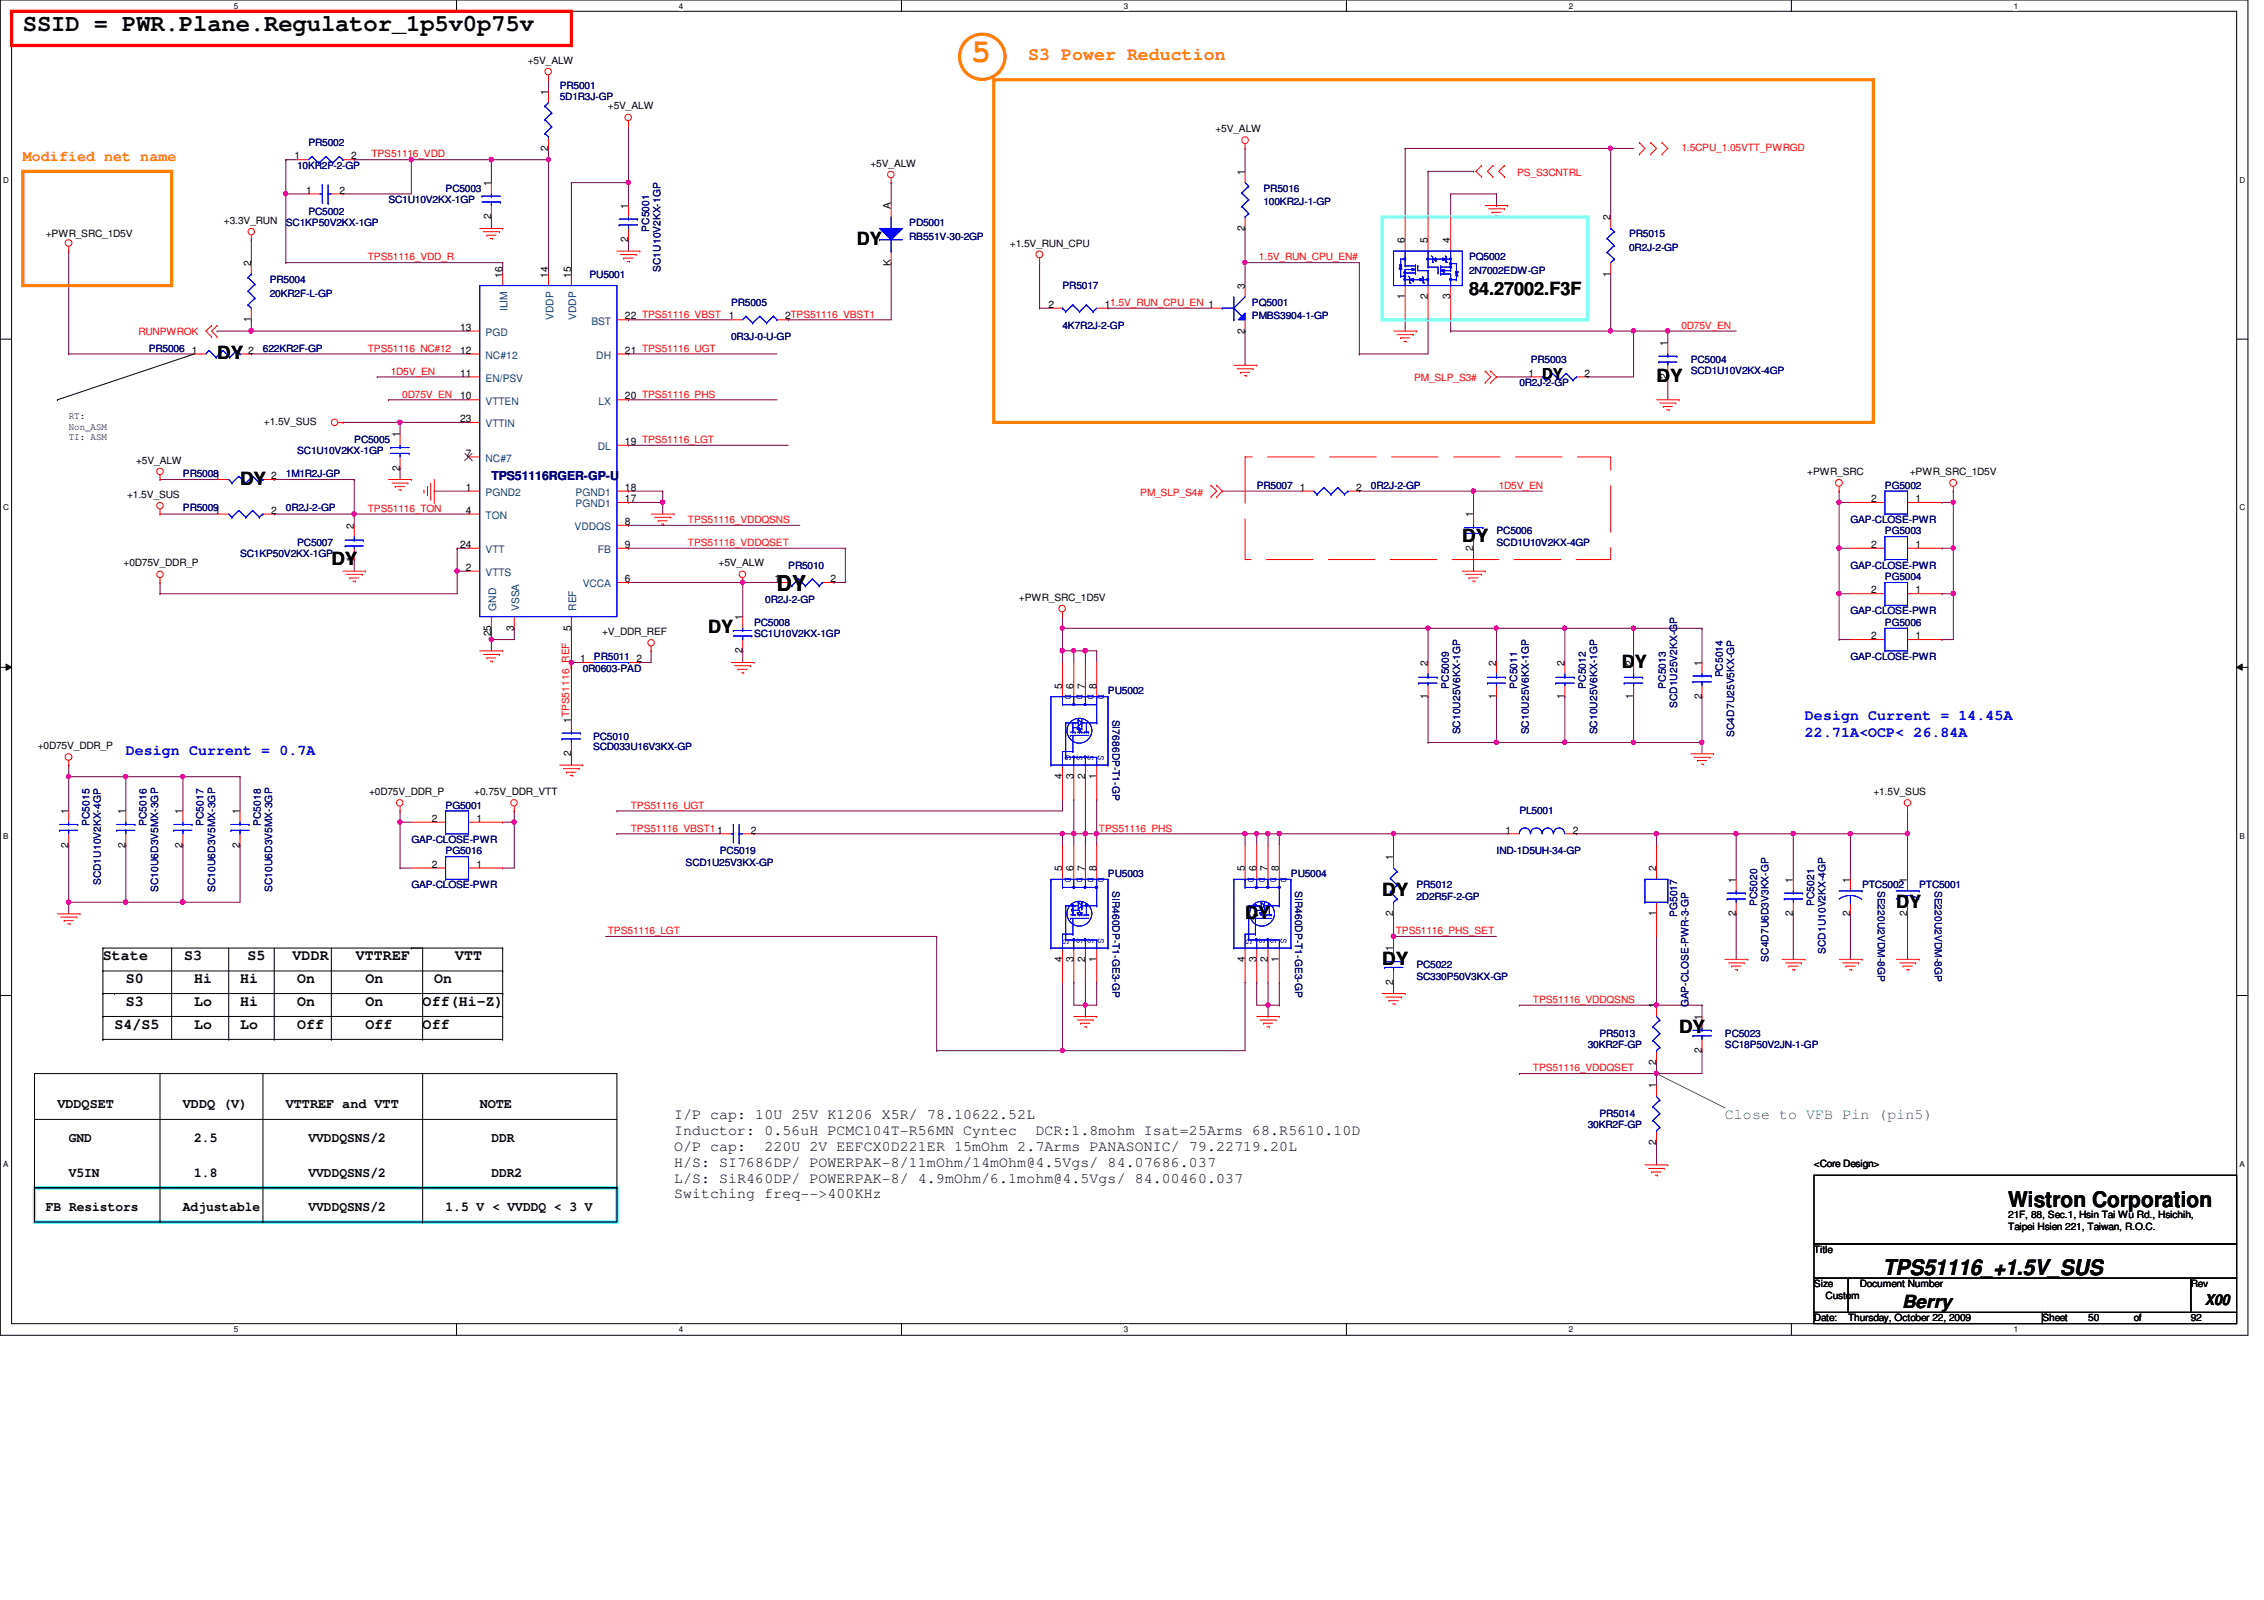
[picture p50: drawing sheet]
<svg xmlns="http://www.w3.org/2000/svg" width="297mm" height="210mm" viewBox="0 0 297 210" stroke-linecap="round" stroke-linejoin="round" font-family="sans-serif">
<defs><g id="words">
<text font-size="4.3" fill="#ff8000" x="127.4" y="8.1">5</text>
<text font-size="3.1" x="3" y="4.1">SSID = PWR.Plane.Regulator_1p5v0p75v</text>
<g font-size="2.8">
<text x="101.9" y="77.6">DY</text>
<text x="263.5" y="158.3">Wistron Corporation</text>
<text x="247" y="167.3">TPS51116_+1.5V_SUS</text>
</g>
<text font-size="2.4" fill="#ff8000" x="134.9" y="7.9">S3 Power Reduction</text>
<g font-size="2.4">
<text x="112.4" y="32.2">DY</text>
<text x="192.7" y="38.7">84.27002.F3F</text>
<text x="28.5" y="47.2">DY</text>
<text x="217.3" y="50.1">DY</text>
<text x="31.5" y="63.6">DY</text>
<text x="191.9" y="71.1">DY</text>
<text x="43.5" y="74.1">DY</text>
<text x="92.9" y="83.1">DY</text>
<text x="212.8" y="87.6">DY</text>
<text x="181.4" y="117.6">DY</text>
<text x="248.8" y="119.1">DY</text>
<text x="163.4" y="120.6">DY</text>
<text x="181.4" y="126.6">DY</text>
<text x="220.3" y="135.6">DY</text>
<text x="249.6" y="171.5">Berry</text>
</g>
<text font-size="1.9" fill="#ff8000" x="3" y="21.1">Modified net name</text>
<g font-size="1.9">
<text x="202.3" y="49.7">DY</text>
<text x="13.5" y="126">State</text>
<text x="24.2" y="126">S3</text>
<text x="32.5" y="126">S5</text>
<text x="38.4" y="126">VDDR</text>
<text x="46.7" y="126">VTTREF</text>
<text x="59.7" y="126">VTT</text>
<text x="16.5" y="129">S0</text>
<text x="16.5" y="132">S3</text>
<text x="25.5" y="129">Hi</text>
<text x="25.5" y="132">Lo</text>
<text x="31.5" y="129">Hi</text>
<text x="31.5" y="132">Hi</text>
<text x="39" y="129">On</text>
<text x="39" y="132">On</text>
<text x="48" y="129">On</text>
<text x="48" y="132">On</text>
<text x="55.5" y="132">Off(Hi-Z)</text>
<text x="57" y="129">On</text>
<text x="15" y="135">S4/S5</text>
<text x="25.5" y="135">Lo</text>
<text x="31.5" y="135">Lo</text>
<text x="39" y="135">Off</text>
<text x="48" y="135">Off</text>
<text x="55.5" y="135">Off</text>
<text x="88.4" y="146.9">I/P cap: 10U 25V K1206 X5R/ 78.10622.52L</text>
<text x="88.4" y="148.9">Inductor: 0.56uH PCMC104T-R56MN Cyntec</text>
<text x="135.8" y="148.9">DCR:1.8mohm Isat=25Arms 68.R5610.10D</text>
<text x="88.4" y="151">O/P cap:</text>
<text x="88.4" y="153.1">H/S: SI7686DP/ POWERPAK-8/11mOhm/14mOhm@4.5Vgs/ 84.07686.037</text>
<text x="88.4" y="155.2">L/S: SiR460DP/ POWERPAK-8/ 4.9mOhm/6.1mohm@4.5Vgs/ 84.00460.037</text>
<text x="100.3" y="151">220U 2V EEFCX0D221ER 15mOhm 2.7Arms PANASONIC/ 79.22719.20L</text>
<text x="88.4" y="157.2">Switching freq--&gt;400KHz</text>
<text x="289.3" y="171.2">X00</text>
</g>
<g font-size="1.9" fill="#00f">
<text x="236.8" y="94.5">Design Current = 14.45A</text>
<text x="16.5" y="99">Design Current = 0.7A</text>
<text x="236.8" y="96.7">22.71A&lt;OCP&lt; 26.84A</text>
</g>
<text font-size="1.9" fill="#0f0" x="226.3" y="146.9">Close to VFB Pin (pin5)</text>
<g font-size="1.8">
<text x="7.5" y="145.4">VDDQSET</text>
<text x="9" y="149.9">GND</text>
<text x="24" y="145.4">VDDQ (V)</text>
<text x="25.5" y="149.9">2.5</text>
<text x="37.5" y="145.4">VTTREF and VTT</text>
<text x="40.5" y="149.9">VVDDQSNS/2</text>
<text x="62.9" y="145.4">NOTE</text>
<text x="64.5" y="149.9">DDR</text>
<text x="9" y="154.3">V5IN</text>
<text x="25.5" y="154.3">1.8</text>
<text x="40.5" y="154.3">VVDDQSNS/2</text>
<text x="64.5" y="154.3">DDR2</text>
<text x="6" y="158.9">FB Resistors</text>
<text x="24" y="158.9">Adjustable</text>
<text x="40.5" y="158.9">VVDDQSNS/2</text>
<text x="58.5" y="158.9">1.5 V &lt; VVDDQ &lt; 3 V</text>
</g>
<text font-size="1.6" fill="#000080" x="64.5" y="62.9">TPS51116RGER-GP-U</text>
<g font-size="1.4">
<text x="71.9" y="12.4" transform="rotate(-90 71.9 12.4)">1</text>
<text x="38.6" y="20.9">1</text>
<text x="46.1" y="20.9">2</text>
<text x="71.9" y="19.8" transform="rotate(-90 71.9 19.8)">2</text>
<text x="163.3" y="22.9" transform="rotate(-90 163.3 22.9)">1</text>
<text x="40.2" y="25.4">1</text>
<text x="44.5" y="25.4">2</text>
<text x="64.4" y="28.8" transform="rotate(-90 64.4 28.8)">2</text>
<text x="64.4" y="24.4" transform="rotate(-90 64.4 24.4)">1</text>
<text x="82.4" y="27.4" transform="rotate(-90 82.4 27.4)">1</text>
<text x="116.9" y="27.4" transform="rotate(-90 116.9 27.4)">A</text>
<text x="211.3" y="28.9" transform="rotate(-90 211.3 28.9)">2</text>
<text x="32.9" y="34.9" transform="rotate(-90 32.9 34.9)">2</text>
<text x="82.4" y="31.8" transform="rotate(-90 82.4 31.8)">2</text>
<text x="116.9" y="34.9" transform="rotate(-90 116.9 34.9)">K</text>
<text x="163.3" y="30.3" transform="rotate(-90 163.3 30.3)">2</text>
<text x="184.3" y="31.9" transform="rotate(-90 184.3 31.9)">6</text>
<text x="187.3" y="31.9" transform="rotate(-90 187.3 31.9)">5</text>
<text x="190.3" y="31.9" transform="rotate(-90 190.3 31.9)">4</text>
<text x="65.9" y="36.4" transform="rotate(-90 65.9 36.4)">16</text>
<text x="71.9" y="36.4" transform="rotate(-90 71.9 36.4)">14</text>
<text x="74.9" y="36.4" transform="rotate(-90 74.9 36.4)">15</text>
<text x="82" y="41.9">22 TPS51116_VBST</text>
<text x="95.6" y="41.9">1</text>
<text x="103" y="41.9">2TPS51116_VBST1</text>
<text x="137.6" y="40.4">2</text>
<text x="144.9" y="40.4">11.5V_RUN_CPU_EN 1</text>
<text x="163.3" y="37.9" transform="rotate(-90 163.3 37.9)">3</text>
<text x="184.3" y="39.3" transform="rotate(-90 184.3 39.3)">1</text>
<text x="187.3" y="39.3" transform="rotate(-90 187.3 39.3)">2</text>
<text x="190.3" y="39.3" transform="rotate(-90 190.3 39.3)">3</text>
<text x="211.3" y="36.3" transform="rotate(-90 211.3 36.3)">1</text>
<text x="25.2" y="46.4">1</text>
<text x="32.6" y="46.4">2</text>
<text x="32.9" y="42.2" transform="rotate(-90 32.9 42.2)">1</text>
<text x="60.4" y="43.4">13</text>
<text x="60.4" y="46.4">12</text>
<text x="82" y="46.4">21 TPS51116_UGT</text>
<text x="163.3" y="43.8" transform="rotate(-90 163.3 43.8)">2</text>
<text x="218.8" y="45.4" transform="rotate(-90 218.8 45.4)">1</text>
<text x="60.4" y="49.4">11</text>
<text x="60.4" y="52.4">10</text>
<text x="82" y="52.4">20 TPS51116_PHS</text>
<text x="200.5" y="49.4">1</text>
<text x="207.9" y="49.4">2</text>
<text x="218.8" y="49.7" transform="rotate(-90 218.8 49.7)">2</text>
<text x="52.4" y="57.4" transform="rotate(-90 52.4 57.4)">1</text>
<text x="60.4" y="55.4">23</text>
<text x="61.1" y="59.9">7</text>
<text x="82" y="58.4">19 TPS51116_LGT</text>
<text x="35.6" y="62.9">2</text>
<text x="52.4" y="61.8" transform="rotate(-90 52.4 61.8)">2</text>
<text x="61.1" y="64.4">1</text>
<text x="82" y="64.4">18</text>
<text x="82" y="65.9">17</text>
<text x="170.6" y="64.4">1</text>
<text x="177.9" y="64.4">2</text>
<text x="245.5" y="65.9">2</text>
<text x="251.3" y="65.9">1</text>
<text x="35.6" y="67.4">2</text>
<text x="46.4" y="69.3" transform="rotate(-90 46.4 69.3)">2</text>
<text x="60.4" y="71.9">24</text>
<text x="61.1" y="67.4">4</text>
<text x="82" y="71.9">9</text>
<text x="82" y="68.9">8</text>
<text x="193.3" y="67.9" transform="rotate(-90 193.3 67.9)">1</text>
<text x="245.5" y="71.9">2</text>
<text x="251.3" y="71.9">1</text>
<text x="46.4" y="73.7" transform="rotate(-90 46.4 73.7)">1</text>
<text x="61.1" y="74.9">2</text>
<text x="82" y="76.4">6</text>
<text x="101.6" y="76.4">1</text>
<text x="109" y="76.4">2</text>
<text x="193.3" y="72.2" transform="rotate(-90 193.3 72.2)">2</text>
<text x="245.5" y="77.9">2</text>
<text x="251.3" y="77.9">1</text>
<text x="64.4" y="83.5" transform="rotate(-90 64.4 83.5)">25</text>
<text x="67.4" y="82.7" transform="rotate(-90 67.4 82.7)">3</text>
<text x="74.9" y="82.7" transform="rotate(-90 74.9 82.7)">5</text>
<text x="97.4" y="81.4" transform="rotate(-90 97.4 81.4)">1</text>
<text x="245.5" y="83.9">2</text>
<text x="251.3" y="83.9">1</text>
<text x="76.1" y="86.9">1</text>
<text x="83.5" y="86.9">2</text>
<text x="97.4" y="85.7" transform="rotate(-90 97.4 85.7)">2</text>
<text x="187.3" y="87.3" transform="rotate(-90 187.3 87.3)">2</text>
<text x="196.3" y="87.3" transform="rotate(-90 196.3 87.3)">2</text>
<text x="205.3" y="87.3" transform="rotate(-90 205.3 87.3)">2</text>
<text x="214.3" y="87.3" transform="rotate(-90 214.3 87.3)">2</text>
<text x="223.3" y="87.3" transform="rotate(-90 223.3 87.3)">1</text>
<text x="74.9" y="94.8" transform="rotate(-90 74.9 94.8)">1TPS51116_REF</text>
<text x="139.4" y="90.3" transform="rotate(-90 139.4 90.3)">5</text>
<text x="140.8" y="90.3" transform="rotate(-90 140.8 90.3)">6</text>
<text x="142.4" y="90.3" transform="rotate(-90 142.4 90.3)">7</text>
<text x="143.8" y="90.3" transform="rotate(-90 143.8 90.3)">8</text>
<text x="187.3" y="91.7" transform="rotate(-90 187.3 91.7)">1</text>
<text x="196.3" y="91.7" transform="rotate(-90 196.3 91.7)">1</text>
<text x="205.3" y="91.7" transform="rotate(-90 205.3 91.7)">1</text>
<text x="214.3" y="91.7" transform="rotate(-90 214.3 91.7)">1</text>
<text x="223.3" y="91.7" transform="rotate(-90 223.3 91.7)">2</text>
<text x="74.9" y="99.2" transform="rotate(-90 74.9 99.2)">2</text>
<text x="9" y="106.8" transform="rotate(-90 9 106.8)">1</text>
<text x="16.5" y="106.8" transform="rotate(-90 16.5 106.8)">1</text>
<text x="24" y="106.8" transform="rotate(-90 24 106.8)">1</text>
<text x="31.5" y="106.8" transform="rotate(-90 31.5 106.8)">1</text>
<text x="56.6" y="107.8">2</text>
<text x="62.5" y="107.8">1</text>
<text x="139.4" y="102.2" transform="rotate(-90 139.4 102.2)">4</text>
<text x="140.8" y="102.2" transform="rotate(-90 140.8 102.2)">3</text>
<text x="142.4" y="102.2" transform="rotate(-90 142.4 102.2)">2</text>
<text x="143.8" y="102.2" transform="rotate(-90 143.8 102.2)">1</text>
<text x="9" y="111.2" transform="rotate(-90 9 111.2)">2</text>
<text x="16.5" y="111.2" transform="rotate(-90 16.5 111.2)">2</text>
<text x="24" y="111.2" transform="rotate(-90 24 111.2)">2</text>
<text x="31.5" y="111.2" transform="rotate(-90 31.5 111.2)">2</text>
<text x="56.6" y="113.8">2</text>
<text x="62.5" y="113.8">1</text>
<text x="98.5" y="109.3">2</text>
<text x="182.8" y="112.8" transform="rotate(-90 182.8 112.8)">1</text>
<text x="197.5" y="109.3">1</text>
<text x="206.4" y="109.3">2</text>
<text x="139.4" y="114.3" transform="rotate(-90 139.4 114.3)">5</text>
<text x="140.8" y="114.3" transform="rotate(-90 140.8 114.3)">6</text>
<text x="142.4" y="114.3" transform="rotate(-90 142.4 114.3)">7</text>
<text x="143.8" y="114.3" transform="rotate(-90 143.8 114.3)">8</text>
<text x="163.3" y="114.3" transform="rotate(-90 163.3 114.3)">5</text>
<text x="164.8" y="114.3" transform="rotate(-90 164.8 114.3)">6</text>
<text x="166.3" y="114.3" transform="rotate(-90 166.3 114.3)">7</text>
<text x="167.8" y="114.3" transform="rotate(-90 167.8 114.3)">8</text>
<text x="217.3" y="114.3" transform="rotate(-90 217.3 114.3)">2</text>
<text x="227.7" y="115.8" transform="rotate(-90 227.7 115.8)">1</text>
<text x="235.2" y="115.8" transform="rotate(-90 235.2 115.8)">1</text>
<text x="242.7" y="115.8" transform="rotate(-90 242.7 115.8)">1</text>
<text x="250.2" y="115.8" transform="rotate(-90 250.2 115.8)">1</text>
<text x="182.8" y="124.8" transform="rotate(-90 182.8 124.8)">1</text>
<text x="182.8" y="120.2" transform="rotate(-90 182.8 120.2)">2</text>
<text x="217.3" y="120.2" transform="rotate(-90 217.3 120.2)">1</text>
<text x="227.7" y="120.2" transform="rotate(-90 227.7 120.2)">2</text>
<text x="235.2" y="120.2" transform="rotate(-90 235.2 120.2)">2</text>
<text x="242.7" y="120.2" transform="rotate(-90 242.7 120.2)">2</text>
<text x="250.2" y="120.2" transform="rotate(-90 250.2 120.2)">2</text>
<text x="139.4" y="126.2" transform="rotate(-90 139.4 126.2)">4</text>
<text x="140.8" y="126.2" transform="rotate(-90 140.8 126.2)">3</text>
<text x="142.4" y="126.2" transform="rotate(-90 142.4 126.2)">2</text>
<text x="143.8" y="126.2" transform="rotate(-90 143.8 126.2)">1</text>
<text x="163.3" y="126.2" transform="rotate(-90 163.3 126.2)">4</text>
<text x="164.8" y="126.2" transform="rotate(-90 164.8 126.2)">3</text>
<text x="166.3" y="126.2" transform="rotate(-90 166.3 126.2)">2</text>
<text x="167.8" y="126.2" transform="rotate(-90 167.8 126.2)">1</text>
<text x="182.8" y="129.2" transform="rotate(-90 182.8 129.2)">2</text>
<text x="217.3" y="132.3" transform="rotate(-90 217.3 132.3)">1</text>
<text x="223.3" y="133.8" transform="rotate(-90 223.3 133.8)">1</text>
<text x="217.3" y="142.8" transform="rotate(-90 217.3 142.8)">1</text>
<text x="217.3" y="139.7" transform="rotate(-90 217.3 139.7)">2</text>
<text x="223.3" y="138.2" transform="rotate(-90 223.3 138.2)">2</text>
<text x="217.3" y="150.2" transform="rotate(-90 217.3 150.2)">2</text>
</g>
<g font-size="1.4" fill="#004080">
<text x="66.6" y="40.9" transform="rotate(-90 66.6 40.9)">ILIM</text>
<text x="72.6" y="42" transform="rotate(-90 72.6 42)">VDDP</text>
<text x="75.6" y="42" transform="rotate(-90 75.6 42)">VDDP</text>
<text x="63.7" y="44.1">PGD</text>
<text x="63.7" y="47.1">NC#12</text>
<text x="77.6" y="42.6">BST</text>
<text x="78.2" y="47.1">DH</text>
<text x="63.7" y="50.1">EN/PSV</text>
<text x="63.7" y="53.1">VTTEN</text>
<text x="78.5" y="53.1">LX</text>
<text x="63.7" y="56">VTTIN</text>
<text x="78.4" y="59.1">DL</text>
<text x="63.7" y="65.1">PGND2</text>
<text x="63.7" y="60.6">NC#7</text>
<text x="75.5" y="65.1">PGND1</text>
<text x="63.7" y="68.1">TON</text>
<text x="75.4" y="69.6">VDDQS</text>
<text x="75.5" y="66.5">PGND1</text>
<text x="63.7" y="72.6">VTT</text>
<text x="63.7" y="75.6">VTTS</text>
<text x="76.5" y="77">VCCA</text>
<text x="78.4" y="72.6">FB</text>
<text x="65.1" y="80.1" transform="rotate(-90 65.1 80.1)">GND</text>
<text x="68.1" y="80.1" transform="rotate(-90 68.1 80.1)">VSSA</text>
<text x="75.6" y="80.1" transform="rotate(-90 75.6 80.1)">REF</text>
</g>
<g font-size="1.3">
<text x="69.3" y="8.4">+5V_ALW</text>
<text x="79.8" y="14.4">+5V_ALW</text>
<text x="159.5" y="17.4">+5V_ALW</text>
<text x="114.2" y="21.8">+5V_ALW</text>
<text x="29.4" y="29.3">+3.3V_RUN</text>
<text x="6" y="31.2">+PWR_SRC_1D5V</text>
<text x="132.5" y="32.3">+1.5V_RUN_CPU</text>
<text x="9" y="55">RT:</text>
<text x="9" y="56.4">Non_ASM</text>
<text x="9" y="57.8">TI: ASM</text>
<text x="34.6" y="55.7">+1.5V_SUS</text>
<text x="16.7" y="65.3">+1.5V_SUS</text>
<text x="17.9" y="60.8">+5V_ALW</text>
<text x="237.1" y="62.3">+PWR_SRC</text>
<text x="250.6" y="62.3">+PWR_SRC_1D5V</text>
<text x="16.2" y="74.3">+0D75V_DDR_P</text>
<text x="94.3" y="74.3">+5V_ALW</text>
<text x="79" y="83.3">+V_DDR_REF</text>
<text x="133.7" y="78.8">+PWR_SRC_1D5V</text>
<text x="4.9" y="98.3">+0D75V_DDR_P</text>
<text x="48.4" y="104.3">+0D75V_DDR_P</text>
<text x="62.2" y="104.3">+0.75V_DDR_VTT</text>
<text x="245.8" y="104.3">+1.5V_SUS</text>
<text x="238" y="153.1">&lt;Core Design&gt;</text>
<text x="263.5" y="159.9">21F, 88, Sec.1, Hsin Tai Wu Rd., Hsichih,</text>
<text x="263.5" y="161.4">Taipei Hsien 221, Taiwan, R.O.C.</text>
<text x="238" y="164.4">Title</text>
<text x="238" y="168.9">Size</text>
<text x="238" y="173.4">Date:</text>
<text x="239.5" y="170.3">Custom</text>
<text x="242.5" y="173.4">Thursday, October 22, 2009</text>
<text x="244" y="168.9">Document Number</text>
<text x="268" y="173.4">Sheet</text>
<text x="274" y="173.4">50</text>
<text x="279.9" y="173.4">of</text>
<text x="287.4" y="168.9">Rev</text>
<text x="287.4" y="173.4">92</text>
</g>
<g font-size="1.3" fill="#000080">
<text x="73.4" y="11.6">PR5001</text>
<text x="73.4" y="13.2">5D1R3J-GP</text>
<text x="39" y="22.1">10KR2F-2-GP</text>
<text x="40.5" y="19.1">PR5002</text>
<text x="37.5" y="29.6">SC1KP50V2KX-1GP</text>
<text x="40.5" y="28.2">PC5002</text>
<text x="51" y="26.6">SC1U10V2KX-1GP</text>
<text x="58.5" y="25.1">PC5003</text>
<text x="119.3" y="29.6">PD5001</text>
<text x="165.8" y="25.1">PR5016</text>
<text x="165.8" y="26.9">100KR2J-1-GP</text>
<text x="85.2" y="30.4" transform="rotate(-90 85.2 30.4)">PC5001</text>
<text x="86.7" y="35.6" transform="rotate(-90 86.7 35.6)">SC1U10V2KX-1GP</text>
<text x="119.3" y="31.5">RB551V-30-2GP</text>
<text x="192.7" y="34.1">PQ5002</text>
<text x="192.7" y="35.9">2N7002EDW-GP</text>
<text x="213.7" y="31.2">PR5015</text>
<text x="213.7" y="32.9">0R2J-2-GP</text>
<text x="35.4" y="37.1">PR5004</text>
<text x="35.4" y="38.9">20KR2F-L-GP</text>
<text x="77.3" y="36.5">PU5001</text>
<text x="95.9" y="40.1">PR5005</text>
<text x="139.4" y="37.9">PR5017</text>
<text x="164.2" y="40.1">PQ5001</text>
<text x="164.2" y="41.9">PMBS3904-1-GP</text>
<text x="19.5" y="46.1">PR5006</text>
<text x="34.5" y="46.1">622KR2F-GP</text>
<text x="95.9" y="44.6">0R3J-0-U-GP</text>
<text x="139.4" y="43.1">4K7R2J-2-GP</text>
<text x="200.8" y="47.6">PR5003</text>
<text x="221.8" y="47.6">PC5004</text>
<text x="199.3" y="50.6">0R2J-2-GP</text>
<text x="221.8" y="49.1">SCD1U10V2KX-4GP</text>
<text x="39" y="59.6">SC1U10V2KX-1GP</text>
<text x="46.5" y="58.1">PC5005</text>
<text x="24" y="62.6">PR50081</text>
<text x="37.5" y="62.6">1M1R2J-GP</text>
<text x="164.9" y="64.1">PR5007</text>
<text x="179.9" y="64.1">0R2J-2-GP</text>
<text x="247.3" y="64.1">PG5002</text>
<text x="24" y="67.1">PR50091</text>
<text x="37.5" y="67.1">0R2J-2-GP</text>
<text x="39" y="71.6">PC5007</text>
<text x="196.3" y="70.1">PC5006</text>
<text x="196.3" y="71.6">SCD1U10V2KX-4GP</text>
<text x="242.8" y="68.6">GAP-CLOSE-PWR</text>
<text x="247.3" y="70.1">PG5003</text>
<text x="31.5" y="73.1">SC1KP50V2KX-1GP</text>
<text x="103.4" y="74.6">PR5010</text>
<text x="242.8" y="74.6">GAP-CLOSE-PWR</text>
<text x="247.3" y="76.1">PG5004</text>
<text x="98.9" y="82.1">PC5008</text>
<text x="98.9" y="83.6">SC1U10V2KX-1GP</text>
<text x="100.4" y="79.1">0R2J-2-GP</text>
<text x="242.8" y="80.6">GAP-CLOSE-PWR</text>
<text x="247.3" y="82.1">PG5006</text>
<text x="76.5" y="88.1">0R0603-PAD</text>
<text x="77.9" y="86.6">PR5011</text>
<text x="226.1" y="88.9" transform="rotate(-90 226.1 88.9)">PC5014</text>
<text x="242.8" y="86.6">GAP-CLOSE-PWR</text>
<text x="145.4" y="91.1">PU5002</text>
<text x="146" y="94.4" transform="rotate(90 146 94.4)">SI7686DP-T1-GP</text>
<text x="190.1" y="90.3" transform="rotate(-90 190.1 90.3)">PC5009</text>
<text x="199" y="90.3" transform="rotate(-90 199 90.3)">PC5011</text>
<text x="208.1" y="90.3" transform="rotate(-90 208.1 90.3)">PC5012</text>
<text x="218.6" y="90.3" transform="rotate(-90 218.6 90.3)">PC5013</text>
<text x="220" y="92.9" transform="rotate(-90 220 92.9)">SCD1U25V2KX-GP</text>
<text x="77.8" y="97.1">PC5010</text>
<text x="77.8" y="98.4">SCD033U16V3KX-GP</text>
<text x="191.6" y="96.4" transform="rotate(-90 191.6 96.4)">SC10U25V6KX-1GP</text>
<text x="200.6" y="96.4" transform="rotate(-90 200.6 96.4)">SC10U25V6KX-1GP</text>
<text x="209.5" y="96.4" transform="rotate(-90 209.5 96.4)">SC10U25V6KX-1GP</text>
<text x="227.5" y="96.6" transform="rotate(-90 227.5 96.6)">SC4D7U25V5KX-GP</text>
<text x="58.5" y="106.1">PG5001</text>
<text x="199.3" y="106.8">PL5001</text>
<text x="11.7" y="108.3" transform="rotate(-90 11.7 108.3)">PC5015</text>
<text x="19.2" y="108.3" transform="rotate(-90 19.2 108.3)">PC5016</text>
<text x="26.7" y="108.3" transform="rotate(-90 26.7 108.3)">PC5017</text>
<text x="34.2" y="108.3" transform="rotate(-90 34.2 108.3)">PC5018</text>
<text x="54" y="110.6">GAP-CLOSE-PWR</text>
<text x="58.5" y="112.1">PG5016</text>
<text x="90" y="113.6">SCD1U25V3KX-GP</text>
<text x="94.4" y="112.1">PC5019</text>
<text x="196.3" y="112.1">IND-1D5UH-34-GP</text>
<text x="13.2" y="116.1" transform="rotate(-90 13.2 116.1)">SCD1U10V2KX-4GP</text>
<text x="20.7" y="117" transform="rotate(-90 20.7 117)">SC10U6D3V5MX-3GP</text>
<text x="28.2" y="117" transform="rotate(-90 28.2 117)">SC10U6D3V5MX-3GP</text>
<text x="35.7" y="117" transform="rotate(-90 35.7 117)">SC10U6D3V5MX-3GP</text>
<text x="54" y="116.5">GAP-CLOSE-PWR</text>
<text x="145.4" y="115.1">PU5003</text>
<text x="146" y="116.9" transform="rotate(90 146 116.9)">SIR460DP-T1-GE3-GP</text>
<text x="169.4" y="115.1">PU5004</text>
<text x="169.9" y="116.9" transform="rotate(90 169.9 116.9)">SIR460DP-T1-GE3-GP</text>
<text x="185.8" y="116.5">PR5012</text>
<text x="185.8" y="118.1">2D2R5F-2-GP</text>
<text x="230.5" y="118.8" transform="rotate(-90 230.5 118.8)">PC5020</text>
<text x="238" y="118.8" transform="rotate(-90 238 118.8)">PC5021</text>
<text x="244.3" y="116.5">PTC5002</text>
<text x="246.4" y="116.9" transform="rotate(90 246.4 116.9)">SE220U2VDM-8GP</text>
<text x="251.8" y="116.5">PTC5001</text>
<text x="253.9" y="116.9" transform="rotate(90 253.9 116.9)">SE220U2VDM-8GP</text>
<text x="220" y="120.3" transform="rotate(-90 220 120.3)">PG5017</text>
<text x="239.5" y="125.1" transform="rotate(-90 239.5 125.1)">SCD1U10V2KX-4GP</text>
<text x="185.8" y="127">PC5022</text>
<text x="185.8" y="128.6">SC330P50V3KX-GP</text>
<text x="232" y="126.2" transform="rotate(-90 232 126.2)">SC4D7U6D3V3KX-GP</text>
<text x="208.3" y="137.5">30KR2F-GP</text>
<text x="209.8" y="136.1">PR5013</text>
<text x="221.5" y="132.2" transform="rotate(-90 221.5 132.2)">GAP-CLOSE-PWR-3-GP</text>
<text x="226.3" y="136.1">PC5023</text>
<text x="226.3" y="137.5">SC18P50V2JN-1-GP</text>
<text x="208.3" y="148">30KR2F-GP</text>
<text x="209.8" y="146.5">PR5014</text>
</g>
<g font-size="1.3" fill="#f00">
<text x="48.7" y="20.7">TPS51116_VDD</text>
<text x="199" y="23">PS_S3CNTRL</text>
<text x="220.6" y="19.8">1.5CPU_1.05VTT_PWRGD</text>
<text x="48.3" y="34.2">TPS51116_VDD_R</text>
<text x="165.2" y="34.2">1.5V_RUN_CPU_EN#</text>
<text x="18.2" y="43.9">RUNPWROK</text>
<text x="48.3" y="46.1">TPS51116_NC#12</text>
<text x="220.6" y="43.1">0D75V_EN</text>
<text x="51.3" y="49.1">1D5V_EN</text>
<text x="52.8" y="52.2">0D75V_EN</text>
<text x="185.5" y="50">PM_SLP_S3#</text>
<text x="149.6" y="65">PM_SLP_S4#</text>
<text x="196.6" y="64.1">1D5V_EN</text>
<text x="48.3" y="67.1">TPS51116_TON</text>
<text x="90.3" y="68.6">TPS51116_VDDQSNS</text>
<text x="90.3" y="71.6">TPS51116_VDDQSET</text>
<text x="82.8" y="106.1">TPS51116_UGT</text>
<text x="82.8" y="109.1">TPS51116_VBST11</text>
<text x="144.2" y="109.1">TPS51116_PHS</text>
<text x="79.8" y="122.6">TPS51116_LGT</text>
<text x="183.1" y="122.6">TPS51116_PHS_SET</text>
<text x="201.1" y="131.6">TPS51116_VDDQSNS</text>
<text x="201.1" y="140.5">TPS51116_VDDQSET</text>
</g>
<g font-size="1.3" fill="#00f">
<text x="139.7" y="91.1" transform="rotate(90 139.7 91.1)">D</text>
<text x="141.3" y="91.1" transform="rotate(90 141.3 91.1)">D</text>
<text x="142.7" y="91.1" transform="rotate(90 142.7 91.1)">D</text>
<text x="144.1" y="91.1" transform="rotate(90 144.1 91.1)">D</text>
<text x="139.7" y="99.1" transform="rotate(90 139.7 99.1)">G</text>
<text x="141.3" y="99.1" transform="rotate(90 141.3 99.1)">S</text>
<text x="142.7" y="99.1" transform="rotate(90 142.7 99.1)">S</text>
<text x="144.1" y="99.1" transform="rotate(90 144.1 99.1)">S</text>
<text x="139.7" y="115.1" transform="rotate(90 139.7 115.1)">D</text>
<text x="141.3" y="115.1" transform="rotate(90 141.3 115.1)">D</text>
<text x="142.7" y="115.1" transform="rotate(90 142.7 115.1)">D</text>
<text x="144.1" y="115.1" transform="rotate(90 144.1 115.1)">D</text>
<text x="163.7" y="115.1" transform="rotate(90 163.7 115.1)">D</text>
<text x="165.2" y="115.1" transform="rotate(90 165.2 115.1)">D</text>
<text x="166.7" y="115.1" transform="rotate(90 166.7 115.1)">D</text>
<text x="168.1" y="115.1" transform="rotate(90 168.1 115.1)">D</text>
<text x="139.4" y="123.1" transform="rotate(90 139.4 123.1)">G</text>
<text x="141.3" y="123" transform="rotate(90 141.3 123)">S</text>
<text x="142.7" y="123" transform="rotate(90 142.7 123)">S</text>
<text x="144.1" y="123" transform="rotate(90 144.1 123)">S</text>
<text x="163.4" y="123.1" transform="rotate(90 163.4 123.1)">G</text>
<text x="165.2" y="123" transform="rotate(90 165.2 123)">S</text>
<text x="166.7" y="123" transform="rotate(90 166.7 123)">S</text>
<text x="168.1" y="123" transform="rotate(90 168.1 123)">S</text>
</g>
<g font-size="1.1">
<text x="30.7" y="1.1">5</text>
<text x="89.1" y="1.1">4</text>
<text x="147.4" y="1.1">3</text>
<text x="205.8" y="1.1">2</text>
<text x="264.2" y="1.1">1</text>
<text x=".4" y="24">D</text>
<text x="293.8" y="24">D</text>
<text x=".4" y="67">C</text>
<text x="293.8" y="67">C</text>
<text x=".4" y="110">B</text>
<text x="293.8" y="110">B</text>
<text x=".4" y="153.1">A</text>
<text x="293.8" y="153.1">A</text>
<text x="30.7" y="174.8">5</text>
<text x="89.1" y="174.8">4</text>
<text x="147.4" y="174.8">3</text>
<text x="205.8" y="174.8">2</text>
<text x="264.2" y="174.8">1</text>
</g>
</g></defs>
<path d="M0 0h294.9v175.2h-294.9zM1.5 1.5h292v172.2h-292z" fill="none" stroke="#000" stroke-width=".13"/>
<g fill="#fff">
<path d="M30.7 .2h.6v1.2h-.6z"/>
<path d="M30.7 173.8h.6v1.2h-.6z"/>
</g>
<path d="M59.9 0v1.5M59.9 173.7v1.4" fill="none" stroke="#000" stroke-width=".13"/>
<g fill="#fff">
<path d="M89.1 .2h.6v1.2h-.6z"/>
<path d="M89.1 173.8h.6v1.2h-.6z"/>
</g>
<path d="M118.3 0v1.5M118.3 173.7v1.4" fill="none" stroke="#000" stroke-width=".13"/>
<g fill="#fff">
<path d="M147.4 .2h.6v1.2h-.6z"/>
<path d="M147.4 173.8h.6v1.2h-.6z"/>
</g>
<path d="M176.7 0v1.5M176.7 173.7v1.4" fill="none" stroke="#000" stroke-width=".13"/>
<g fill="#fff">
<path d="M205.8 .2h.6v1.2h-.6z"/>
<path d="M205.8 173.8h.6v1.2h-.6z"/>
</g>
<path d="M235 0v1.5M235 173.7v1.4" fill="none" stroke="#000" stroke-width=".13"/>
<g fill="#fff">
<path d="M264.2 .2h.6v1.2h-.6z"/>
<path d="M264.2 173.8h.6v1.2h-.6z"/>
<path d="M.4 23h.8v1.2h-.8z"/>
<path d="M293.8 23h.8v1.2h-.8z"/>
<path d="M.4 66h.8v1.2h-.8z"/>
<path d="M293.8 66h.8v1.2h-.8z"/>
</g>
<path d="M0 44.5h1.5M293.5 44.5h1.4" fill="none" stroke="#000" stroke-width=".13"/>
<g fill="#fff">
<path d="M.4 109.1h.7v1.1h-.7z"/>
<path d="M293.8 109.1h.8v1.1h-.8z"/>
</g>
<path d="M0 87.5h1.5M.8 87.1l.7 .4-.7 .4zM293.5 87.5l.7-.4v.8zM293.5 87.5h1.4" fill="none" stroke="#000" stroke-width=".13"/>
<path d="M.8 87.1l.7 .4-.7 .4zM293.5 87.5l.7-.4v.8z" fill="#000"/>
<g fill="#fff">
<path d="M.4 152.1h.7v1.2h-.7z"/>
<path d="M293.8 152.1h.8v1.2h-.8z"/>
</g>
<path d="M0 130.6h1.5M293.5 130.6h1.4" fill="none" stroke="#000" stroke-width=".13"/>
<path d="M167.8 109.4h.1M167.8 109.4h15" fill="none" stroke="#800040" stroke-width=".13"/>
<circle cx="167.8" cy="109.4" r=".29" fill="#f0f"/>
<circle cx="167.8" cy="109.4" r=".29" fill="none" stroke="#f0f" stroke-width=".13"/>
<path d="M64.5 28.4h.1M64.5 28.4v1.6M140.9 131.9h1.5M142.4 131.9h.1M142.4 128.9h.1M142.4 128.9v3" fill="none" stroke="#800040" stroke-width=".13"/>
<circle cx="142.4" cy="131.8" r=".29" fill="#f0f"/>
<circle cx="142.4" cy="131.8" r=".29" fill="none" stroke="#f0f" stroke-width=".13"/>
<g fill="none" stroke="#800040" stroke-width=".13">
<path d="M66 34.5h.1M66 34.5v1.4M9 118.4h.1M9 118.4h15M16.5 118.4h.1M140.9 109.4h.1M140.9 109.4v1.5M142.4 109.4h.1M142.4 109.4v1.5M122.9 122.9h.1M122.9 137.8h.1M122.9 122.9v14.9"/>
<path d="M139.4 128.9h.1M139.4 128.9v8.9h-16.5M142.4 131.9h.1M143.9 128.9h.1M143.9 128.9v3h-1.5"/>
</g>
<circle cx="24" cy="118.3" r=".29" fill="#f0f"/>
<circle cx="24" cy="118.3" r=".29" fill="none" stroke="#f0f" stroke-width=".13"/>
<circle cx="16.5" cy="118.3" r=".29" fill="#f0f"/>
<circle cx="16.5" cy="118.3" r=".29" fill="none" stroke="#f0f" stroke-width=".13"/>
<g fill="none" stroke="#800040" stroke-width=".13">
<path d="M9 46.4h.1M9 46.4h16.5M28.5 43.4h.1M28.5 43.4h4.5M82.5 58.4h.1M82.5 58.4h20.9M21 62.9h.1M21 62.9h7.5M46.5 62.9h.1M46.5 62.9v4.5M60 74.9h.1M60 74.9v3"/>
<path d="M79.5 122.9h43.4M122.9 122.9h.1M142.4 133.3h.1M142.4 131.9v1.4"/>
</g>
<circle cx="32.9" cy="43.4" r=".29" fill="#f0f"/>
<circle cx="32.9" cy="43.4" r=".29" fill="none" stroke="#f0f" stroke-width=".13"/>
<path d="M72 21h.1M72 21v14.9M21 77.9h.1M21 77.9h39M75 86.9h.1M75 86.9h1.5" fill="none" stroke="#800040" stroke-width=".13"/>
<circle cx="74.9" cy="86.9" r=".29" fill="#f0f"/>
<circle cx="74.9" cy="86.9" r=".29" fill="none" stroke="#f0f" stroke-width=".13"/>
<path d="M37.5 25.4h.1M37.5 25.4v9.1M75 86.9h.1M75 86.9v7.5" fill="none" stroke="#800040" stroke-width=".13"/>
<circle cx="37.5" cy="25.4" r=".29" fill="#f0f"/>
<circle cx="37.5" cy="25.4" r=".29" fill="none" stroke="#f0f" stroke-width=".13"/>
<path d="M37.5 25.4h.1M37.5 25.4h3M64.5 83.9h.1M64.5 83.9v1.5M64.5 83.9h3M75 98.9h.1M75 98.9v1.5" fill="none" stroke="#800040" stroke-width=".13"/>
<circle cx="64.4" cy="83.9" r=".29" fill="#f0f"/>
<circle cx="64.4" cy="83.9" r=".29" fill="none" stroke="#f0f" stroke-width=".13"/>
<g fill="none" stroke="#800040" stroke-width=".13">
<path d="M72 10.5h.1M72 10.5v1.5M64.5 21h.1M64.5 21h7.5M75 24h.1M75 24v11.9M49.5 49.4h.1M49.5 49.4h12M57 64.4h.1M57 64.4h4.5M82.5 68.9h.1M82.5 68.9h22.4"/>
<path d="M86.9 64.4h.1M86.9 64.4v1.5M193.3 71.9h.1M193.3 71.9v3M67.5 82.4h.1M67.5 82.4v1.5"/>
</g>
<circle cx="71.9" cy="20.9" r=".29" fill="#f0f"/>
<circle cx="71.9" cy="20.9" r=".29" fill="none" stroke="#f0f" stroke-width=".13"/>
<circle cx="64.4" cy="20.9" r=".29" fill="#f0f"/>
<circle cx="64.4" cy="20.9" r=".29" fill="none" stroke="#f0f" stroke-width=".13"/>
<path d="M160.4 64.4h.1M160.4 64.4h10.5M178.3 64.4h.1M178.3 64.4h24M193.3 64.4h.1M193.3 64.4v3" fill="none" stroke="#800040" stroke-width=".13"/>
<circle cx="193.3" cy="64.4" r=".29" fill="#f0f"/>
<circle cx="193.3" cy="64.4" r=".29" fill="none" stroke="#f0f" stroke-width=".13"/>
<path d="M103.4 42h.1M103.4 42h13.5M46.5 67.4h.1M46.5 67.4h15" fill="none" stroke="#800040" stroke-width=".13"/>
<circle cx="46.4" cy="67.4" r=".29" fill="#f0f"/>
<circle cx="46.4" cy="67.4" r=".29" fill="none" stroke="#f0f" stroke-width=".13"/>
<path d="M33 31.5h.1M33 31.5v3M75 24h.1M75 24h7.5M116.9 34.5h.1M116.9 24h.1M116.9 24v3M116.9 34.5v7.5M83.9 86.9h.1M85.4 85.4h.1M85.4 85.4v1.5h-1.5" fill="none" stroke="#800040" stroke-width=".13"/>
<circle cx="82.4" cy="23.9" r=".29" fill="#f0f"/>
<circle cx="82.4" cy="23.9" r=".29" fill="none" stroke="#f0f" stroke-width=".13"/>
<path d="M82.5 24h.1M82.5 24v3M97.4 76.4h.1M97.4 76.4v4.5M97.4 85.4h.1M97.4 85.4v1.5" fill="none" stroke="#800040" stroke-width=".13"/>
<circle cx="97.4" cy="76.4" r=".29" fill="#f0f"/>
<circle cx="97.4" cy="76.4" r=".29" fill="none" stroke="#f0f" stroke-width=".13"/>
<path d="M60 71.9h.1M60 74.9h.1M60 71.9h1.5M60 74.9h1.5M60 71.9v3M82.5 76.4h.1M82.5 76.4h14.9" fill="none" stroke="#800040" stroke-width=".13"/>
<circle cx="60" cy="74.9" r=".29" fill="#f0f"/>
<circle cx="60" cy="74.9" r=".29" fill="none" stroke="#f0f" stroke-width=".13"/>
<path d="M52.5 55.4h.1M52.5 55.4h9" fill="none" stroke="#800040" stroke-width=".13"/>
<circle cx="52.5" cy="55.4" r=".29" fill="#f0f"/>
<circle cx="52.5" cy="55.4" r=".29" fill="none" stroke="#f0f" stroke-width=".13"/>
<g fill="none" stroke="#800040" stroke-width=".13">
<path d="M37.5 34.5h.1M37.5 34.5h28.5M45 25.4h.1M46.5 21h.1M46.5 21h7.5M54 21h.1M54 21v4.4h-9M33 43.4h.1M33 43.4h28.5M52.5 55.4h.1M52.5 55.4v1.5M82.5 46.4h.1"/>
<path d="M82.5 52.5h.1M82.5 42h.1M82.5 46.4h19.4M82.5 52.5h19.4M82.5 42h13.4M21 67.4h.1M21 76.4h.1M21 67.4h7.5M21 76.4v1.5M36 62.9h.1M36 62.9h10.5M82.5 71.9h.1"/>
<path d="M82.5 64.4h.1M82.5 71.9h28.4M82.5 64.4h4.4M86.9 65.9h.1M86.9 65.9v1.5"/>
</g>
<circle cx="32.9" cy="43.4" r=".29" fill="#f0f"/>
<circle cx="32.9" cy="43.4" r=".29" fill="none" stroke="#f0f" stroke-width=".13"/>
<path d="M72 19.5h.1M72 19.5v1.5M82.5 31.5h.1M82.5 31.5v1.4M82.5 65.9h.1M82.5 65.9h4.4" fill="none" stroke="#800040" stroke-width=".13"/>
<circle cx="86.9" cy="65.9" r=".29" fill="#f0f"/>
<circle cx="86.9" cy="65.9" r=".29" fill="none" stroke="#f0f" stroke-width=".13"/>
<g fill="none" stroke="#800040" stroke-width=".13">
<path d="M37.5 21h.1M37.5 21h1.5M33 42h.1M33 42v1.4M46.5 67.4h.1M46.5 67.4v1.5M52.5 61.4h.1M52.5 61.4v1.5M214.3 82.4h.1M214.3 82.4h9M223.3 82.4h.1M223.3 82.4v4.5"/>
<path d="M182.8 122.9h.1M182.8 122.9h13.5"/>
</g>
<circle cx="182.8" cy="122.8" r=".29" fill="#f0f"/>
<circle cx="182.8" cy="122.8" r=".29" fill="none" stroke="#f0f" stroke-width=".13"/>
<g fill="none" stroke="#800040" stroke-width=".13">
<path d="M110.9 71.9h.1M110.9 71.9v4.5M241.3 64.4h.1M241.3 64.4v1.5M223.3 91.4h.1M223.3 91.4v6M67.5 106.4h.1M67.5 106.4v1.5M139.4 104.9h.1M139.4 104.9v1.5M182.8 119.9h.1M182.8 119.9v3"/>
<path d="M206.8 109.4h.1M206.8 109.4h10.5M217.3 109.4h.1M217.3 109.4v1.5M235.3 109.4h.1M235.3 109.4h7.5"/>
</g>
<circle cx="235.3" cy="109.4" r=".29" fill="#f0f"/>
<circle cx="235.3" cy="109.4" r=".29" fill="none" stroke="#f0f" stroke-width=".13"/>
<path d="M241.3 71.9h.1M241.3 71.9v6M250.3 109.4h.1M250.3 109.4v6" fill="none" stroke="#800040" stroke-width=".13"/>
<circle cx="241.3" cy="71.9" r=".29" fill="#f0f"/>
<circle cx="241.3" cy="71.9" r=".29" fill="none" stroke="#f0f" stroke-width=".13"/>
<path d="M256.3 71.9h.1M256.3 71.9v6" fill="none" stroke="#800040" stroke-width=".13"/>
<circle cx="256.3" cy="71.9" r=".29" fill="#f0f"/>
<circle cx="256.3" cy="71.9" r=".29" fill="none" stroke="#f0f" stroke-width=".13"/>
<path d="M227.8 109.4h.1M227.8 109.4h7.5" fill="none" stroke="#800040" stroke-width=".13"/>
<circle cx="227.8" cy="109.4" r=".29" fill="#f0f"/>
<circle cx="227.8" cy="109.4" r=".29" fill="none" stroke="#f0f" stroke-width=".13"/>
<path d="M217.3 109.4h.1M217.3 109.4h10.5M227.8 109.4h.1M227.8 109.4v6M223.3 131.9h.1M223.3 137.8h.1M223.3 131.9v1.4M223.3 137.8v3" fill="none" stroke="#800040" stroke-width=".13"/>
<circle cx="217.3" cy="109.4" r=".29" fill="#f0f"/>
<circle cx="217.3" cy="109.4" r=".29" fill="none" stroke="#f0f" stroke-width=".13"/>
<path d="M139.4 109.4h.1M139.4 109.4h1.5M217.3 122.9h.1M217.3 122.9v9" fill="none" stroke="#800040" stroke-width=".13"/>
<circle cx="140.9" cy="109.4" r=".29" fill="#f0f"/>
<circle cx="140.9" cy="109.4" r=".29" fill="none" stroke="#f0f" stroke-width=".13"/>
<circle cx="139.4" cy="109.4" r=".29" fill="#f0f"/>
<circle cx="139.4" cy="109.4" r=".29" fill="none" stroke="#f0f" stroke-width=".13"/>
<path d="M139.4 82.4h.1M139.4 82.4v3M214.3 91.4h.1M214.3 91.4v6M250.3 119.9h.1M250.3 119.9v6M182.8 122.9h.1M182.8 122.9v1.5M199.3 131.9h.1M199.3 131.9h18" fill="none" stroke="#800040" stroke-width=".13"/>
<circle cx="139.4" cy="85.4" r=".29" fill="#f0f"/>
<circle cx="139.4" cy="85.4" r=".29" fill="none" stroke="#f0f" stroke-width=".13"/>
<path d="M241.3 65.9h.1M241.3 65.9v6" fill="none" stroke="#800040" stroke-width=".13"/>
<circle cx="241.3" cy="71.9" r=".29" fill="#f0f"/>
<circle cx="241.3" cy="71.9" r=".29" fill="none" stroke="#f0f" stroke-width=".13"/>
<circle cx="241.3" cy="65.9" r=".29" fill="#f0f"/>
<circle cx="241.3" cy="65.9" r=".29" fill="none" stroke="#f0f" stroke-width=".13"/>
<path d="M205.3 82.4h.1M205.3 82.4h9M214.3 82.4h.1M214.3 82.4v4.5" fill="none" stroke="#800040" stroke-width=".13"/>
<circle cx="214.3" cy="82.4" r=".29" fill="#f0f"/>
<circle cx="214.3" cy="82.4" r=".29" fill="none" stroke="#f0f" stroke-width=".13"/>
<circle cx="205.3" cy="82.4" r=".29" fill="#f0f"/>
<circle cx="205.3" cy="82.4" r=".29" fill="none" stroke="#f0f" stroke-width=".13"/>
<path d="M241.3 65.9h.1M241.3 65.9h1.5M142.4 109.4h.1M142.4 109.4h1.5" fill="none" stroke="#800040" stroke-width=".13"/>
<circle cx="143.9" cy="109.4" r=".29" fill="#f0f"/>
<circle cx="143.9" cy="109.4" r=".29" fill="none" stroke="#f0f" stroke-width=".13"/>
<path d="M139.4 85.4h.1M139.4 85.4h1.5" fill="none" stroke="#800040" stroke-width=".13"/>
<circle cx="139.4" cy="85.4" r=".29" fill="#f0f"/>
<circle cx="139.4" cy="85.4" r=".29" fill="none" stroke="#f0f" stroke-width=".13"/>
<path d="M80.9 106.4h.1M80.9 106.4h58.5M140.9 104.9h.1M140.9 104.9v4.5M142.4 104.9h.1M142.4 104.9v4.5" fill="none" stroke="#800040" stroke-width=".13"/>
<circle cx="142.4" cy="109.4" r=".29" fill="#f0f"/>
<circle cx="142.4" cy="109.4" r=".29" fill="none" stroke="#f0f" stroke-width=".13"/>
<path d="M139.4 85.4h.1M139.4 85.4v1.5M140.9 85.4h.1M140.9 85.4v1.5M140.9 85.4h1.5M142.4 85.4h.1M142.4 85.4v1.5" fill="none" stroke="#800040" stroke-width=".13"/>
<circle cx="142.4" cy="85.4" r=".29" fill="#f0f"/>
<circle cx="142.4" cy="85.4" r=".29" fill="none" stroke="#f0f" stroke-width=".13"/>
<circle cx="140.9" cy="85.4" r=".29" fill="#f0f"/>
<circle cx="140.9" cy="85.4" r=".29" fill="none" stroke="#f0f" stroke-width=".13"/>
<path d="M142.4 85.4h.1M142.4 85.4h1.5M143.9 85.4h.1M143.9 85.4v1.5" fill="none" stroke="#800040" stroke-width=".13"/>
<circle cx="142.4" cy="85.4" r=".29" fill="#f0f"/>
<circle cx="142.4" cy="85.4" r=".29" fill="none" stroke="#f0f" stroke-width=".13"/>
<path d="M80.9 109.4h.1M80.9 109.4h13.5M182.8 109.4h.1M182.8 109.4h15" fill="none" stroke="#800040" stroke-width=".13"/>
<circle cx="182.8" cy="109.4" r=".29" fill="#f0f"/>
<circle cx="182.8" cy="109.4" r=".29" fill="none" stroke="#f0f" stroke-width=".13"/>
<path d="M140.9 109.4h.1M140.9 109.4h1.5M143.9 104.9h.1M143.9 104.9v4.5" fill="none" stroke="#800040" stroke-width=".13"/>
<circle cx="140.9" cy="109.4" r=".29" fill="#f0f"/>
<circle cx="140.9" cy="109.4" r=".29" fill="none" stroke="#f0f" stroke-width=".13"/>
<path d="M187.4 82.4h.1M187.4 82.4h8.9M196.3 82.4h.1M196.3 82.4v4.5" fill="none" stroke="#800040" stroke-width=".13"/>
<circle cx="187.3" cy="82.4" r=".29" fill="#f0f"/>
<circle cx="187.3" cy="82.4" r=".29" fill="none" stroke="#f0f" stroke-width=".13"/>
<g fill="none" stroke="#800040" stroke-width=".13">
<path d="M241.3 71.9h.1M241.3 77.9h.1M241.3 71.9h1.5M241.3 77.9h1.5M256.3 77.9h.1M256.3 77.9v6h-1.5M241.3 83.9h.1M241.3 83.9h1.5M254.8 83.9h.1M52.5 107.9h.1M52.5 107.9v6M242.8 119.9h.1"/>
<path d="M242.8 119.9v6"/>
</g>
<circle cx="256.3" cy="77.9" r=".29" fill="#f0f"/>
<circle cx="256.3" cy="77.9" r=".29" fill="none" stroke="#f0f" stroke-width=".13"/>
<path d="M241.3 77.9h.1M241.3 77.9v6M254.8 77.9h.1M254.8 77.9h1.5" fill="none" stroke="#800040" stroke-width=".13"/>
<circle cx="241.3" cy="77.9" r=".29" fill="#f0f"/>
<circle cx="241.3" cy="77.9" r=".29" fill="none" stroke="#f0f" stroke-width=".13"/>
<path d="M52.5 113.9h.1M52.5 107.9h.1M52.5 113.9h1.5M52.5 107.9h1.5" fill="none" stroke="#800040" stroke-width=".13"/>
<circle cx="52.5" cy="107.8" r=".29" fill="#f0f"/>
<circle cx="52.5" cy="107.8" r=".29" fill="none" stroke="#f0f" stroke-width=".13"/>
<path d="M66 113.9h.1M66 107.9h.1M66 107.9h1.5M67.5 107.9h.1M67.5 107.9v6h-1.5" fill="none" stroke="#800040" stroke-width=".13"/>
<circle cx="67.4" cy="107.8" r=".29" fill="#f0f"/>
<circle cx="67.4" cy="107.8" r=".29" fill="none" stroke="#f0f" stroke-width=".13"/>
<path d="M223.3 97.4h.1M223.3 97.4v1.5M242.8 109.4h.1M242.8 109.4v6" fill="none" stroke="#800040" stroke-width=".13"/>
<circle cx="223.3" cy="97.4" r=".29" fill="#f0f"/>
<circle cx="223.3" cy="97.4" r=".29" fill="none" stroke="#f0f" stroke-width=".13"/>
<path d="M214.3 97.4h.1M214.3 97.4h9" fill="none" stroke="#800040" stroke-width=".13"/>
<circle cx="214.3" cy="97.4" r=".29" fill="#f0f"/>
<circle cx="214.3" cy="97.4" r=".29" fill="none" stroke="#f0f" stroke-width=".13"/>
<path d="M254.8 71.9h.1M254.8 71.9h1.5M196.3 91.4h.1M196.3 82.4h.1M196.3 91.4v6M196.3 82.4h9M205.3 82.4h.1M205.3 82.4v4.5" fill="none" stroke="#800040" stroke-width=".13"/>
<circle cx="196.3" cy="82.4" r=".29" fill="#f0f"/>
<circle cx="196.3" cy="82.4" r=".29" fill="none" stroke="#f0f" stroke-width=".13"/>
<path d="M139.4 80.9h.1M139.4 80.9v1.5M196.3 97.4h.1M205.3 91.4h.1M205.3 91.4v6h-9" fill="none" stroke="#800040" stroke-width=".13"/>
<circle cx="196.3" cy="97.4" r=".29" fill="#f0f"/>
<circle cx="196.3" cy="97.4" r=".29" fill="none" stroke="#f0f" stroke-width=".13"/>
<path d="M182.8 109.4h.1M182.8 109.4v3M182.8 128.9h.1M182.8 128.9v1.4M217.3 139.4h.1M217.3 131.9h.1M217.3 139.4v1.4M217.3 131.9h6M217.3 140.8h.1M217.3 140.8h6" fill="none" stroke="#800040" stroke-width=".13"/>
<circle cx="217.3" cy="131.8" r=".29" fill="#f0f"/>
<circle cx="217.3" cy="131.8" r=".29" fill="none" stroke="#f0f" stroke-width=".13"/>
<path d="M199.3 140.8h.1M199.3 140.8h18M217.3 149.9h.1M217.3 140.8h.1M217.3 140.8v1.6M217.3 149.9v2.9" fill="none" stroke="#800040" stroke-width=".13"/>
<circle cx="217.3" cy="140.8" r=".29" fill="#f0f"/>
<circle cx="217.3" cy="140.8" r=".29" fill="none" stroke="#f0f" stroke-width=".13"/>
<path d="M242.8 109.4h.1M242.8 109.4h7.5" fill="none" stroke="#800040" stroke-width=".13"/>
<circle cx="250.2" cy="109.4" r=".29" fill="#f0f"/>
<circle cx="250.2" cy="109.4" r=".29" fill="none" stroke="#f0f" stroke-width=".13"/>
<circle cx="242.7" cy="109.4" r=".29" fill="#f0f"/>
<circle cx="242.7" cy="109.4" r=".29" fill="none" stroke="#f0f" stroke-width=".13"/>
<path d="M51 52.5h.1M51 52.5h10.5M256.3 65.9h.1M256.3 65.9v6M235.3 109.4h.1M235.3 119.9h.1M235.3 109.4v6M235.3 119.9v6" fill="none" stroke="#800040" stroke-width=".13"/>
<circle cx="256.3" cy="65.9" r=".29" fill="#f0f"/>
<circle cx="256.3" cy="65.9" r=".29" fill="none" stroke="#f0f" stroke-width=".13"/>
<g fill="none" stroke="#800040" stroke-width=".13">
<path d="M82.5 16.5h.1M82.5 16.5v7.5M37.5 21h.1M37.5 21v4.4M45 55.4h.1M45 55.4h7.5M36 67.4h.1M36 67.4h10.5M254.8 65.9h.1M256.3 64.4h.1M256.3 64.4v1.5h-1.5M64.5 82.4h.1"/>
<path d="M64.5 82.4v1.5M75 82.4h.1M75 82.4v4.5M24 118.4h.1M31.5 110.9h.1M31.5 110.9v7.5h-7.5M52.5 106.4h.1M52.5 106.4v1.5M227.8 119.9h.1M227.8 119.9v6"/>
</g>
<circle cx="24" cy="118.3" r=".29" fill="#f0f"/>
<circle cx="24" cy="118.3" r=".29" fill="none" stroke="#f0f" stroke-width=".13"/>
<path d="M9 101.9h.1M9 118.4h.1M9 101.9v4.5M9 118.4v1.5" fill="none" stroke="#800040" stroke-width=".13"/>
<circle cx="9" cy="118.3" r=".29" fill="#f0f"/>
<circle cx="9" cy="118.3" r=".29" fill="none" stroke="#f0f" stroke-width=".13"/>
<path d="M24 101.9h.1M24 101.9h7.5" fill="none" stroke="#800040" stroke-width=".13"/>
<circle cx="24" cy="101.9" r=".29" fill="#f0f"/>
<circle cx="24" cy="101.9" r=".29" fill="none" stroke="#f0f" stroke-width=".13"/>
<path d="M16.5 110.9h.1M16.5 101.9h.1M16.5 101.9v4.5M16.5 110.9v7.5M24 101.9h.1M24 101.9v4.5" fill="none" stroke="#800040" stroke-width=".13"/>
<circle cx="16.5" cy="101.9" r=".29" fill="#f0f"/>
<circle cx="16.5" cy="101.9" r=".29" fill="none" stroke="#f0f" stroke-width=".13"/>
<path d="M9 100.4h.1M9 100.4v1.5M24 110.9h.1M24 110.9v7.5" fill="none" stroke="#800040" stroke-width=".13"/>
<circle cx="9" cy="101.9" r=".29" fill="#f0f"/>
<circle cx="9" cy="101.9" r=".29" fill="none" stroke="#f0f" stroke-width=".13"/>
<g fill="none" stroke="#800040" stroke-width=".13">
<path d="M33 46.4h.1M33 46.4h28.5M46.5 73.4h.1M46.5 73.4v1.5M97.4 76.4h.1M97.4 76.4h4.5M205.3 97.4h.1M205.3 97.4h9M9 101.9h.1M9 101.9h15M16.5 101.9h.1M31.5 101.9h.1"/>
<path d="M31.5 101.9v4.5M250.3 106.4h.1M250.3 106.4v3"/>
</g>
<circle cx="205.3" cy="97.4" r=".29" fill="#f0f"/>
<circle cx="205.3" cy="97.4" r=".29" fill="none" stroke="#f0f" stroke-width=".13"/>
<path d="M54 21h.1M54 21h10.5M64.5 21h.1M64.5 21v3M109.4 76.4h.1M109.4 76.4h1.5M9 110.9h.1M9 110.9v7.5M143.9 109.4h.1M143.9 109.4v1.5" fill="none" stroke="#800040" stroke-width=".13"/>
<circle cx="53.9" cy="20.9" r=".29" fill="#f0f"/>
<circle cx="53.9" cy="20.9" r=".29" fill="none" stroke="#f0f" stroke-width=".13"/>
<path d="M163.4 109.4h.1M163.4 109.4v1.5M164.9 109.4h.1M164.9 109.4v1.5M139.4 137.8h.1M139.4 137.8h24M164.9 128.9h.1M164.9 128.9v3M166.4 133.3h.1M166.4 131.9v1.4" fill="none" stroke="#800040" stroke-width=".13"/>
<circle cx="139.4" cy="137.8" r=".29" fill="#f0f"/>
<circle cx="139.4" cy="137.8" r=".29" fill="none" stroke="#f0f" stroke-width=".13"/>
<path d="M164.9 131.9h1.5M166.4 131.9h.1M166.4 128.9h.1M166.4 128.9v3" fill="none" stroke="#800040" stroke-width=".13"/>
<circle cx="166.3" cy="131.8" r=".29" fill="#f0f"/>
<circle cx="166.3" cy="131.8" r=".29" fill="none" stroke="#f0f" stroke-width=".13"/>
<path d="M143.9 109.4h.1M143.9 109.4h19.5M166.4 109.4h.1M166.4 109.4v1.5M167.8 109.4h.1M167.8 109.4v1.5M163.4 128.9h.1M163.4 128.9v8.9M166.4 131.9h1.4M167.8 128.9h.1M167.8 131.9h.1M167.8 128.9v3" fill="none" stroke="#800040" stroke-width=".13"/>
<circle cx="143.9" cy="109.4" r=".29" fill="#f0f"/>
<circle cx="143.9" cy="109.4" r=".29" fill="none" stroke="#f0f" stroke-width=".13"/>
<path d="M9 32.9h.1M9 32.9v13.5M139.4 82.4h.1M139.4 82.4h48" fill="none" stroke="#800040" stroke-width=".13"/>
<circle cx="139.4" cy="82.4" r=".29" fill="#f0f"/>
<circle cx="139.4" cy="82.4" r=".29" fill="none" stroke="#f0f" stroke-width=".13"/>
<path d="M166.4 109.4h.1M166.4 109.4h1.4" fill="none" stroke="#800040" stroke-width=".13"/>
<circle cx="166.3" cy="109.4" r=".29" fill="#f0f"/>
<circle cx="166.3" cy="109.4" r=".29" fill="none" stroke="#f0f" stroke-width=".13"/>
<path d="M163.4 109.4h.1M163.4 109.4h1.5" fill="none" stroke="#800040" stroke-width=".13"/>
<circle cx="163.3" cy="109.4" r=".29" fill="#f0f"/>
<circle cx="163.3" cy="109.4" r=".29" fill="none" stroke="#f0f" stroke-width=".13"/>
<path d="M164.9 109.4h.1M164.9 109.4h1.5" fill="none" stroke="#800040" stroke-width=".13"/>
<circle cx="164.9" cy="109.4" r=".29" fill="#f0f"/>
<circle cx="164.9" cy="109.4" r=".29" fill="none" stroke="#f0f" stroke-width=".13"/>
<g fill="none" stroke="#800040" stroke-width=".13">
<path d="M163.4 34.5h.1M163.4 34.5h14.9M187.4 82.4h.1M187.4 91.4h.1M187.4 97.4h.1M187.4 82.4v4.5M187.4 91.4v6M187.4 97.4h8.9M98.9 109.4h.1M98.9 109.4h40.5M139.4 109.4h.1M139.4 109.4v1.5"/>
<path d="M140.9 128.9h.1M140.9 128.9v3"/>
</g>
<circle cx="163.3" cy="34.4" r=".29" fill="#f0f"/>
<circle cx="163.3" cy="34.4" r=".29" fill="none" stroke="#f0f" stroke-width=".13"/>
<g fill="none" stroke="#800040" stroke-width=".13">
<path d="M163.4 19.5h.1M163.4 19.5v3M184.4 19.5h.1M184.4 19.5v8.9M184.4 19.5h26.9M211.3 19.5h.1M163.4 30h.1M163.4 30v4.5M178.3 34.5v11.9M187.4 22.5h.1M187.4 22.5h5.9M187.4 22.5v5.9"/>
<path d="M190.3 25.4h6M193.3 22.5h.1M196.3 25.4h.1M196.3 27h.1M196.3 25.4v1.6M136.4 40.4h.1M136.4 40.4h1.5M163.4 43.4h.1M163.4 43.4v4.5M178.3 46.4h.1M184.4 42h.1M184.4 42v1.4"/>
<path d="M190.3 43.4h.1M190.3 42v1.4"/>
</g>
<circle cx="211.3" cy="19.4" r=".29" fill="#f0f"/>
<circle cx="211.3" cy="19.4" r=".29" fill="none" stroke="#f0f" stroke-width=".13"/>
<path d="M136.4 34.5h.1M136.4 34.5v5.9M218.8 43.4h.1M218.8 43.4h9" fill="none" stroke="#800040" stroke-width=".13"/>
<circle cx="218.8" cy="43.4" r=".29" fill="#f0f"/>
<circle cx="218.8" cy="43.4" r=".29" fill="none" stroke="#f0f" stroke-width=".13"/>
<g fill="none" stroke="#800040" stroke-width=".13">
<path d="M211.3 19.5h.1M211.3 19.5v8.9M211.3 19.5h3M163.4 34.5h.1M163.4 34.5v3M190.3 25.4h.1M190.3 25.4v3M211.3 35.9h.1M211.3 35.9v7.5h-21M145.4 40.4h.1M145.4 40.4h13.5M178.3 46.4h.1"/>
<path d="M187.4 42h.1M187.4 42v4.4h-9.1M190.3 43.4h.1M208.3 49.4h.1M214.3 43.4h.1M214.3 43.4v6h-6"/>
</g>
<circle cx="214.3" cy="43.4" r=".29" fill="#f0f"/>
<circle cx="214.3" cy="43.4" r=".29" fill="none" stroke="#f0f" stroke-width=".13"/>
<path d="M196.3 49.4h.1M196.3 49.4h4.5M211.3 43.4h.1M211.3 43.4h7.5M214.3 43.4h.1M218.8 49.4h.1M218.8 43.4h.1M218.8 43.4v1.6M218.8 49.4v3.1" fill="none" stroke="#800040" stroke-width=".13"/>
<circle cx="211.3" cy="43.4" r=".29" fill="#f0f"/>
<circle cx="211.3" cy="43.4" r=".29" fill="none" stroke="#f0f" stroke-width=".13"/>
<g fill="none" stroke="#f00" stroke-width=".13">
<path d="M72 10.5h.1M72 9.9v.6M72 12v1.5M72 17.9v1.6M82.5 16.5h.1M82.5 15.9v.6M163.4 19.5h.1M163.4 18.9v.6M215.1 18.7h.1M215.1 18.7l.7 .8-.7 .7M216.6 18.7h.1M216.6 18.7l.7 .8-.7 .7"/>
<path d="M218.1 18.7h.1M218.1 18.7l.7 .8-.7 .7M9 32.9h.1M9 32.3v.6M33 31.5h.1M33 30.9v.6M62.9 30h3.1M63.4 30.4h2.1M63.9 30.9h.1M63.9 30.9h1.2M64.3 31.3h.3M64.5 24v1.4"/>
<path d="M64.5 27v1.4M64.6 31.3h.1M65.5 30.4h.1M66 30h.1M66 35.9v1.6M72 35.9v1.6M75 35.9v1.6M80.9 32.9h3M81.4 33.4h2.1M81.8 33.9h.1M81.8 33.9h1.3M82.3 34.3h.3"/>
<path d="M82.5 27v1.4M82.5 30v1.5M82.6 34.3h.1M83.5 33.4h.1M83.9 32.9h.1M116.9 24h.1M116.9 23.4v.6M136.4 34.5h.1M136.4 33.9v.6M163.4 22.5v1.5M163.4 28.4v1.6M194.4 23.2h.1"/>
<path d="M194.4 21.7h.1M194.4 21.7l-.8 .8 .8 .7M194.9 27h2.9M195.3 27.4h2.1M195.7 27.9h.1M195.7 27.9h1.2M195.9 21.7h.1M195.9 23.2h.1M195.9 21.7l-.7 .8 .7 .7M196.2 28.3h.3M196.5 28.3h.1M197.4 27.4h.1"/>
<path d="M197.4 23.2h.1M197.4 21.7h.1M197.4 21.7l-.8 .8 .8 .7M197.8 27h.1M211.3 28.4v1.6M211.3 34.5v1.4M215.1 20.2h.1M216.6 20.2h.1M218.1 20.2h.1M27.8 44.2h.1M27.8 42.7h.1M27.8 42.7l-.8 .7 .8 .8"/>
<path d="M28.5 44.2h.1M28.5 42.7h.1M28.5 42.7l-.7 .7 .7 .8M44.4 55.4h.6M45 55.4h.1M61.5 55.4h1.4M61.5 43.4h1.4M61.5 52.5h1.4M61.5 49.4h1.4M61.5 46.4h1.4M61.5 59.9h1.4M80.9 52.5h1.6"/>
<path d="M80.9 46.4h1.6M80.9 42h1.6M80.9 58.4h1.6M137.9 40.4h1.5M143.9 40.4h1.5M161.9 47.9h3M162.3 48.4h2.1M162.8 48.9h.1M162.8 48.9h1.2M163.2 49.3h.3M163.5 49.3h.1M164.4 48.4h.1"/>
<path d="M164.9 47.9h.1M182.8 43.4h3M183.3 43.9h2.1M183.8 44.3h.1M183.8 44.3h1.2M184.2 44.8h.3M184.5 44.8h.1M185.4 43.9h.1M185.8 43.4h.1M194.9 50.2h.1M194.9 48.7h.1M194.9 48.7l.7 .7-.7 .8"/>
<path d="M195.6 48.7h.1M195.6 50.2h.1M195.6 48.7l.7 .7-.7 .8M200.8 49.4h1.5M206.8 49.4h1.5M217.3 52.5h3M217.8 52.9h2.1M218.2 53.3h.1M218.2 53.3h1.2M218.6 53.8h.4M219 53.8h.1M219.9 52.9h.1"/>
<path d="M220.3 52.5h.1M21 76.4h.1M21 62.9h.1M21 67.4h.1M21 62.3v.6M21 66.8v.6M21 75.8v.6M28.5 62.9h1.5M28.5 67.4h1.5M34.5 62.9h1.5M34.5 67.4h1.5M45 74.9h3"/>
<path d="M45.4 75.4h2.1M45.9 75.8h.1M45.9 75.8h1.2M46.3 76.2h.3M46.6 76.2h.1M47.5 75.4h.1M48 74.9h.1M51 62.9h3M51.4 63.4h2.1M51.9 63.8h.1M51.9 63.8h1.2M52.3 64.3h.3"/>
<path d="M52.6 64.3h.1M53.5 63.4h.1M54 62.9h.1M55.6 64.6h.1M55.6 64.3v.3M56.1 63.8h.1M56.1 63.8v1.2M56.5 65.5h.1M56.5 63.4v2.1M57 65.9h.1M57 62.9v3M61.5 67.4h1.4"/>
<path d="M61.5 74.9h1.4M61.5 71.9h1.4M61.5 64.4h1.4M80.9 65.9h1.6M80.9 71.9h1.6M80.9 64.4h1.6M80.9 68.9h1.6M80.9 76.4h1.6M85.4 67.4h3M85.9 67.9h2.1M86.4 68.3h.1M86.4 68.3h1.1"/>
<path d="M86.8 68.7h.3M87.1 68.7h.1M88 67.9h.1M88.4 67.4h.1M97.4 76.4h.1M97.4 75.8v.6M158.9 65.2h.1M158.9 63.7h.1M158.9 63.7l.7 .7-.7 .8M159.6 63.7h.1M159.6 65.2h.1M159.6 63.7l.8 .7-.8 .8"/>
<path d="M191.9 74.9h3M192.3 75.4h2.1M192.7 75.8h.1M192.7 75.8h1.2M193.2 76.2h.3M193.3 67.4v1.5M193.3 70.4v1.5M193.5 76.2h.1M194.4 75.4h.1M194.9 74.9h.1M241.3 64.4h.1M241.3 63.8v.6"/>
<path d="M242.8 77.9h4.5M242.8 65.9h4.5M250.3 77.9h4.5M250.3 65.9h4.5M256.3 64.4h.1M256.3 63.8v.6M9 99.8v.6M62.9 85.4h3.1M63.4 85.9h2.1M63.9 86.3h.1M63.9 86.3h1.2M64.3 86.7h.3"/>
<path d="M64.5 80.9v1.5M64.6 86.7h.1M65.5 85.9h.1M66 85.4h.1M67.5 80.9v1.5M75 80.9v1.5M75 94.4v1.5M75 97.4v1.5M85.4 85.4h.1M85.4 84.8v.6M95.9 86.9h3M96.4 87.3h2.1"/>
<path d="M96.8 87.8h.1M96.8 87.8h1.2M97.3 88.3h.3M97.4 80.9v1.5M97.4 83.9v1.5M97.6 88.3h.1M98.5 87.3h.1M98.9 86.9h.1M139.4 80.9h.1M139.4 80.3v.6M221.8 98.9h3M222.2 99.4h2.2"/>
<path d="M222.7 99.8h.1M222.7 99.8h1.2M223.3 86.9v1.5M223.3 89.9v1.5M224.4 99.4h.1M224.8 98.9h.1M242.8 83.9h4.5M250.3 83.9h4.5M7.5 119.9h3M9 100.4h.1M9 106.4v1.5M9 109.4v1.5"/>
<path d="M10.5 119.9h.1M16.5 106.4v1.5M16.5 109.4v1.5M24 106.4v1.5M24 109.4v1.5M52.5 106.4h.1M52.5 105.8v.6M54 113.9h4.5M54 107.9h4.5M61.5 113.9h4.5M61.5 107.9h4.5M67.5 106.4h.1"/>
<path d="M67.5 105.8v.6M73.4 100.4h3.1M73.9 100.8h2.1M74.3 101.3h.1M74.3 101.3h1.3M74.8 101.7h.3M75.1 101.7h.1M76 100.8h.1M76.5 100.4h.1M94.4 109.4h1.5M97.4 109.4h1.5M163.4 110.9v4.5"/>
<path d="M164.9 110.9v4.5M166.4 110.9v4.5M167.8 110.9v4.5M197.8 109.4h1.5M205.3 109.4h1.5M223.2 100.2h.3M223.5 100.2h.1M235.3 115.4v1.5M235.3 118.4v1.5M242.8 115.4v1.5M242.8 118.4v1.5M250.3 106.4h.1"/>
<path d="M250.3 105.8v.6M8 120.3h2.1M8.4 120.8h.1M8.4 120.8h1.2M8.8 121.2h.4M9.2 121.2h.1M10.1 120.3h.1M140.9 133.3h3M141.3 133.8h2.1M141.8 134.2h.1M141.8 134.2h1.2M142.2 134.7h.3"/>
<path d="M142.5 134.7h.1M143.4 133.8h.1M143.9 133.3h.1M163.4 124.4v4.5M164.9 133.3h2.9M164.9 124.4v4.5M165.3 133.8h2.1M165.8 134.2h.1M165.8 134.2h1.2M166.2 134.7h.3M166.4 124.4v4.5M166.5 134.7h.1"/>
<path d="M167.4 133.8h.1M167.8 133.3h.1M167.8 124.4v4.5M181.4 130.3h3M181.8 130.8h2.1M182.2 131.3h.1M182.2 131.3h1.3M182.7 131.7h.3M182.8 124.4v1.5M182.8 127.4v1.5M183 131.7h.1M183.9 130.8h.1"/>
<path d="M184.4 130.3h.1M223.3 133.3v1.6M223.3 136.4v1.4M226.3 125.9h3M226.8 126.3h2.1M227.2 126.7h.1M227.2 126.7h1.2M227.7 127.2h.3M228 127.2h.1M228.9 126.3h.1M229.3 125.9h.1M233.8 125.9h3"/>
<path d="M234.3 126.3h2M234.7 126.7h.1M234.7 126.7h1.2M235.2 127.2h.3M235.5 127.2h.1M236.3 126.3h.1M236.8 125.9h.1M241.3 125.9h3M241.8 126.3h2M242.2 126.7h.1M242.2 126.7h1.2M242.7 127.2h.2"/>
<path d="M242.9 127.2h.1M243.8 126.3h.1M244.3 125.9h.1M248.8 125.9h3M249.3 126.3h2M249.7 126.7h.1M249.7 126.7h1.2M250.1 127.2h.3M250.4 127.2h.1M251.3 126.3h.1M251.8 125.9h.1M215.8 152.8h3"/>
<path d="M216.3 153.3h2.1M216.7 153.8h.1M216.7 153.8h1.2M217.2 154.2h.3M217.5 154.2h.1M218.4 153.3h.1M218.8 152.8h.1"/>
<circle cx="71.9" cy="9.4" r=".43"/>
<circle cx="82.4" cy="15.4" r=".43"/>
<circle cx="163.3" cy="18.4" r=".44"/>
<circle cx="9" cy="31.9" r=".44"/>
<circle cx="33" cy="30.4" r=".43"/>
<circle cx="116.9" cy="22.9" r=".43"/>
<circle cx="136.4" cy="33.4" r=".45"/>
<circle cx="43.9" cy="55.4" r=".43"/>
<circle cx="21" cy="61.8" r=".43"/>
<circle cx="21" cy="66.3" r=".43"/>
<circle cx="21" cy="75.3" r=".43"/>
<circle cx="97.4" cy="75.3" r=".43"/>
<circle cx="139.4" cy="79.8" r=".43"/>
<circle cx="241.3" cy="63.3" r=".45"/>
<circle cx="256.3" cy="63.3" r=".45"/>
<circle cx="9" cy="99.3" r=".44"/>
<circle cx="85.4" cy="84.3" r=".43"/>
<circle cx="52.4" cy="105.3" r=".43"/>
<circle cx="67.4" cy="105.3" r=".43"/>
<circle cx="250.3" cy="105.3" r=".43"/>
</g>
<g fill="none" stroke="#000" stroke-width=".13">
<path d="M7.5 52.5h.1M25.5 46.4l-18 6.1M13.5 124.4h.1M13.5 130.3h.1M13.5 127.4h.1M13.5 133.3h.1M13.5 136.4h.1M13.5 127.4h52.5M13.5 124.4v12M13.5 124.4h52.5M13.5 130.3h52.5M13.5 133.3h52.5"/>
<path d="M13.5 136.4h52.5M15 130.3h.1M22.5 124.4h.1M22.5 124.4v12M30 136.4h.1M30 124.4v12M36 136.4h.1M36 124.4v12M43.5 136.4h.1M43.5 124.4v12M54 124.4h.1M55.5 136.4h.1"/>
<path d="M55.5 124.4v12M66 127.4h.1M66 124.4h.1M66 130.3h.1M66 133.3h.1M66 136.4h.1M66 124.4v12M4.5 140.8h76.4v19.5h-76.4zM4.5 146.9h.1M4.5 155.8h76.4M4.5 146.9h76.4M21 140.8v19.5"/>
<path d="M34.5 140.8v19.5M55.5 140.8v19.5M80.9 155.8h.1M238 154.2h55.5v9h-55.5zM21 160.3h.1M34.5 160.3h.1M55.5 160.3h.1M238 163.2h55.5v4.5h-55.5zM238 167.7h4.5v4.5h-4.5zM238 172.2h30v1.5h-30zM242.5 167.7h44.9v4.5h-44.9zM268 172.2h25.5v1.5h-25.5z"/>
<path d="M287.4 167.7h6.1v4.5h-6.1z"/>
</g>
<path d="M163.4 59.9h47.9v13.5h-47.9z" fill="none" stroke="#f00" stroke-width=".13" stroke-dasharray="6.1 2"/>
<path d="M4.5 155.8h76.4v4.5h-76.4z" fill="none" stroke="#0ff" stroke-width=".42"/>
<path d="M1.5 1.5h73.5v4.5h-73.5z" fill="none" stroke="#f00" stroke-width=".42"/>
<path d="M217.3 140.8h.1M217.3 140.8l9 4.5" fill="none" stroke="#0f0" stroke-width=".13"/>
<g fill="none" stroke="#ff8000" stroke-width=".42">
<path d="M130.4 10.5h115.4v44.9h-115.4zM3 22.5h19.5v15h-19.5z"/>
<circle cx="128.9" cy="7.4" r="2.98"/>
</g>
<path d="M181.4 28.4h26.9v13.6h-26.9z" fill="none" stroke="#80ffff" stroke-width=".42"/>
<g fill="none" stroke="#00f" stroke-width=".13">
<path d="M71.5 13.9h.1M71.5 15.7h.1M71.5 17.5h.1M71.5 13.9l.9 .9M71.5 15.7l.9 .9M71.5 17.5l.5 .4M72 17.9h.1M72 13.5l-.5 .4M72.4 14.8h.1M72.4 16.6h.1M72.4 14.8l-.9 .9M72.4 16.6l-.9 .9"/>
<path d="M62.9 37.5h18v43.4h-18zM63.2 25.7h.1M63.2 25.7h2.5M63.2 26.5h2.5M64.5 25.7h.1M64.5 26.5h.1M64.5 25.4v.3M64.5 26.5v.5M65.7 26.5h.1M81.2 29.5h.1M81.2 28.7h2.4M81.2 29.5h2.4"/>
<path d="M82.5 28.7h.1M82.5 29.5h.1M82.5 28.4v.3M82.5 29.5v.5M83.6 28.7h.1M162.9 25.3h.1M162.9 27.1h.1M162.9 25.3l.9 .9M162.9 27.1l.9 .9M163.4 28.4h.1M163.4 24l.4 .4M163.8 24.4h.1"/>
<path d="M163.8 26.2h.1M163.8 28h.1M163.8 24.4l-.9 .9M163.8 26.2l-.9 .9M163.8 28l-.4 .4M210.9 33.1h.1M210.9 31.3h.1M210.9 33.1l.9 .9M210.9 31.3l.9 .9M211.3 30h.1M211.3 30l.5 .4M211.8 34h.1"/>
<path d="M211.8 32.2h.1M211.8 30.4h.1M211.8 34l-.5 .5M211.8 32.2l-.9 .9M211.8 30.4l-.9 .9M139.4 40.4h.1M139.4 40.4l.4 .5M139.8 40.9h.1M140.8 40h.1M140.8 40l.8 .9M140.8 40l-1 .9M141.6 40.9h.1"/>
<path d="M142.5 40h.1M142.5 40l.9 .9M142.5 40l-.9 .9M143.4 40.9h.1M143.9 40.4l-.5 .5M202.3 49.4l.5 .5M202.8 49.9h.1M203.7 49h.1M203.7 49l-.9 .9M203.7 49l.9 .9M204.6 49.9h.1M205.5 49h.1"/>
<path d="M205.5 49l-.9 .9M205.5 49l.9 .9M206.4 49.9h.1M206.8 49.4h.1M206.8 49.4l-.4 .5M30 67.4l.4 .5M30 62.9l.4 .5M30.4 67.9h.1M30.4 63.4h.1M31.3 67h.1M31.3 62.5h.1M31.3 67l-.9 .9"/>
<path d="M31.3 67l1 .9M31.3 62.5l-.9 .9M31.3 62.5l1 .9M32.3 67.9h.1M32.3 63.4h.1M33.1 67h.1M33.1 62.5h.1M33.1 67l-.8 .9M33.1 67l.9 .9M33.1 62.5l-.8 .9M33.1 62.5l.9 .9M34 67.9h.1"/>
<path d="M34 63.4h.1M34.5 67.4h.1M34.5 62.9h.1M34.5 67.4l-.5 .5M34.5 62.9l-.5 .5M192.1 70h.1M192.1 69.2h2.5M192.1 70h2.5M193.3 69.2h.1M193.3 70h.1M193.3 68.9v.3M193.3 70v.4"/>
<path d="M194.6 69.2h.1M247.3 76.4h.1M247.3 79.4h.1M247.3 64.4h.1M247.3 67.4h.1M247.3 64.4v3M247.3 76.4v3M247.3 76.4h3M247.3 79.4h3M247.3 64.4h3M247.3 67.4h3M250.3 76.4h.1"/>
<path d="M250.3 79.4h.1M250.3 64.4h.1M250.3 67.4h.1M250.3 64.4v3M250.3 76.4v3M73.7 96.9h.1M73.7 96.2h2.5M73.7 96.9h2.5M75 96.2h.1M75 96.9h.1M75 95.9v.3M75 96.9v.5"/>
<path d="M76.2 96.2h.1M96.2 82.7h.1M96.2 82.7h2.4M96.2 83.4h2.4M97.4 82.7h.1M97.4 83.4h.1M97.4 82.4v.3M97.4 83.4v.5M98.6 83.4h.1M222.1 89.5h.1M222.1 88.7h2.4M222.1 89.5h2.4"/>
<path d="M223.3 88.7h.1M223.3 89.5h.1M223.3 88.4v.3M223.3 89.5v.4M224.5 88.7h.1M247.3 82.4h.1M247.3 85.4h.1M247.3 82.4h3M247.3 82.4v3M247.3 85.4h3M250.3 82.4h.1M250.3 85.4h.1"/>
<path d="M250.3 82.4v3M7.8 108.9h.1M7.8 108.2h2.4M7.8 108.9h2.4M9 108.2h.1M9 108.9h.1M9 107.9v.3M9 108.9v.5M10.2 108.2h.1M15.3 108.9h.1M15.3 108.2h2.4M15.3 108.9h2.4"/>
<path d="M16.5 108.2h.1M16.5 108.9h.1M16.5 107.9v.3M16.5 108.9v.5M17.7 108.2h.1M22.8 108.9h.1M22.8 108.2h2.4M22.8 108.9h2.4M24 108.2h.1M24 108.9h.1M24 107.9v.3M24 108.9v.5"/>
<path d="M25.2 108.2h.1M58.5 112.4h.1M58.5 115.4h.1M58.5 106.4h.1M58.5 109.4h.1M58.5 112.4h3M58.5 106.4v3M58.5 112.4v3M58.5 115.4h3M58.5 109.4h3M58.5 106.4h3M61.5 112.4h.1"/>
<path d="M61.5 115.4h.1M61.5 106.4h.1M61.5 109.4h.1M61.5 106.4v3M61.5 112.4v3M95.9 109.4h.3M96.2 109.4h.1M96.2 108.2h.1M96.2 108.2v2.4M97 109.4h.1M97 110.6h.1M97 109.4h.4"/>
<path d="M97 108.2v2.4M163.4 116.4h.1M163.4 115.4h.1M163.4 116.4h4.4M163.4 115.4v1M163.8 118.8h.1M163.8 118.8h1.7M163.8 118.8v4.5M164.7 118.8h.1M164.7 119.7h.1M164.7 119.4h.1M164.7 118.8v1.2"/>
<path d="M164.7 119.4h.9M165 118.8h.1M165.3 119.7h.1M165.3 119.7h.6M165.3 119.7l.3 .3M165.5 119.3h.1M165.5 118.4h.1M165.5 119.7h.1M165.5 118.4v.9M165.5 118.4l.4 .4M165.6 119.6h.1M165.6 119.4h.1"/>
<path d="M165.6 119.4v.3M165.9 118.4h.1M165.9 119.3h.1M165.9 118.8h.1M165.9 119.7h.1M165.9 118.4v.9M165.9 118.8l-.4 .5M165.9 118.8h1.9M165.9 119.7l-.3 .3M166.5 118.8v1.2M167.8 118.8h.1M167.8 115.4v3.4"/>
<path d="M199.3 109.4a.72 .72 0 0 1 .8-.8 .72 .72 0 0 1 .7 .8M200.8 109.4a.74 .74 0 0 1 .8-.8 .74 .74 0 0 1 .7 .8M202.3 109.4a.72 .72 0 0 1 .8-.8 .72 .72 0 0 1 .7 .8M203.8 109.4a.72 .72 0 0 1 .8-.8 .72 .72 0 0 1 .7 .8M234.1 117.9h.1M234.1 117.2h2.4M234.1 117.9h2.4M235.3 117.2h.1M235.3 117.9h.1M235.3 116.9v.3M235.3 117.9v.5M236.5 117.2h.1"/>
<path d="M241.3 116.9h3M242.8 118.4h.1M242.8 117.5a2.42 2.42 0 0 1 1.5 .5M242.8 117.5a2.57 2.57 0 0 0-1.5 .4M242.8 117.5v.9M244.3 116.9h.1M163.4 122.6h.1M163.4 124.4h.1M163.4 122.6v1.8M163.4 122.6h1.3M163.8 123.3h.1M163.8 123.3h4"/>
<path d="M164.4 120.5h.1M164.4 120h.6M164.4 120.5h2.4M164.7 120h.1M164.7 122.6h.1M164.7 120.5v2.1M164.9 124.4h.1M164.9 123.3v1.1M165 120h.1M165.3 120h.6M165.6 120h.1M165.9 120h.1"/>
<path d="M166.2 120h.1M166.2 120h.6M166.4 123.3h.1M166.4 123.3v1.1M166.5 120h.1M166.8 120h.1M167.8 123.3h.1M167.8 124.4h.1M167.8 123.3v1.1M181.6 126.9h.1M181.6 126.2h2.5M181.6 126.9h2.5"/>
<path d="M182.8 126.2h.1M182.8 126.9h.1M182.8 125.9v.3M182.8 126.9v.5M184.1 126.2h.1M222.1 135.9h.1M222.1 135.2h2.4M222.1 135.9h2.4M223.3 135.2h.1M223.3 135.9h.1M223.3 134.9v.3M223.3 135.9v.5"/>
<path d="M224.5 135.2h.1"/>
<circle cx="165.6" cy="119.9" r="1.63"/>
</g>
<path d="M61 59.5l1 1M61.9 59.5l-.9 1" fill="none" stroke="#804000" stroke-width=".13"/>
<path d="M166.2 123.2h.2v.2h-.2z" fill-rule="evenodd" fill="#00f"/>
<path d="M166.2 123.2h.2v.2h-.2z" fill="none" stroke="#00f" stroke-width=".13"/>
<path d="M164.7 123.2h.2l.1 .1-.2 .1h-.1z" fill-rule="evenodd" fill="#00f"/>
<path d="M164.7 123.2h.2l.1 .1-.2 .1h-.1z" fill="none" stroke="#00f" stroke-width=".13"/>
<path d="M164.7 116.3h.2v.2h-.2z" fill-rule="evenodd" fill="#00f"/>
<path d="M164.7 116.3h.2v.2h-.2z" fill="none" stroke="#00f" stroke-width=".13"/>
<path d="M166.2 116.3h.2l.1 .1-.2 .1h-.1z" fill-rule="evenodd" fill="#00f"/>
<g fill="none" stroke="#00f" stroke-width=".13">
<path d="M161.9 115.4h.1M161.9 115.4h7.5M161.9 115.4v9M164.9 116.4h.1M164.9 115.4v1M166.2 116.3h.2l.1 .1-.2 .1h-.1zM166.4 115.4h.1M166.4 115.4v1M169.4 115.4h.1M169.4 115.4v9M161.9 124.4h.1M161.9 124.4h7.5"/>
<path d="M169.4 124.4h.1"/>
</g>
<path d="M164.6 119.3h.2v.1l-.1 .1h-.1z" fill-rule="evenodd" fill="#00f"/>
<path d="M164.6 119.3h.2v.1l-.1 .1h-.1z" fill="none" stroke="#00f" stroke-width=".13"/>
<path d="M164.6 118.7h.2v.2h-.2z" fill-rule="evenodd" fill="#00f"/>
<path d="M164.6 118.7h.2v.2h-.2z" fill="none" stroke="#00f" stroke-width=".13"/>
<path d="M166.4 118.7h.2v.2h-.2z" fill-rule="evenodd" fill="#00f"/>
<path d="M166.4 118.7h.2v.2h-.2z" fill="none" stroke="#00f" stroke-width=".13"/>
<path d="M167.8 116.3h.1v.2h-.1z" fill-rule="evenodd" fill="#00f"/>
<g fill="none" stroke="#00f" stroke-width=".13">
<path d="M163.4 116.4h.1M163.4 115.4h.1M163.4 116.4h4.4M163.4 115.4v1M163.8 118.8h.1M163.8 118.8h1.7M163.8 118.8v4.5M164.7 118.8h.1M164.7 119.7h.1M164.7 119.4h.1M164.7 118.8v1.2M164.7 119.4h.9"/>
<path d="M165 118.8h.1M165.3 119.7h.1M165.3 119.7h.6M165.3 119.7l.3 .3M165.5 119.3h.1M165.5 118.4h.1M165.5 119.7h.1M165.5 118.4v.9M165.5 118.4l.4 .4M165.6 119.6h.1M165.6 119.4h.1M165.6 119.4v.3"/>
<path d="M165.9 118.4h.1M165.9 119.3h.1M165.9 118.8h.1M165.9 119.7h.1M165.9 118.4v.9M165.9 118.8l-.4 .5M165.9 118.8h1.9M165.9 119.7l-.3 .3M166.5 118.8v1.2M167.8 116.3h.1v.2h-.1zM167.8 118.8h.1M167.8 115.4v3.4"/>
<path d="M163.4 122.6h.1M163.4 124.4h.1M163.4 122.6v1.8M163.4 122.6h1.3M163.8 123.3h.1M163.8 123.3h4M164.4 120.5h.1M164.4 120h.6M164.4 120.5h2.4M164.7 120h.1M164.7 122.6h.1M164.7 120.5v2.1"/>
<path d="M164.9 124.4h.1M164.9 123.3v1.1M165 120h.1M165.3 120h.6M165.6 120h.1M165.9 120h.1M166.2 120h.1M166.2 120h.6M166.4 123.3h.1M166.4 123.3v1.1M166.5 120h.1M166.8 120h.1"/>
<path d="M167.8 123.3h.1M167.8 124.4h.1M167.8 123.3v1.1"/>
<circle cx="165.6" cy="119.9" r="1.63"/>
</g>
<path d="M166.2 123.2h.2v.2h-.2z" fill-rule="evenodd" fill="#00f"/>
<path d="M166.2 123.2h.2v.2h-.2z" fill="none" stroke="#00f" stroke-width=".13"/>
<path d="M164.7 123.2h.2l.1 .1-.2 .1h-.1z" fill-rule="evenodd" fill="#00f"/>
<path d="M164.7 123.2h.2l.1 .1-.2 .1h-.1z" fill="none" stroke="#00f" stroke-width=".13"/>
<path d="M164.7 116.3h.2v.2h-.2z" fill-rule="evenodd" fill="#00f"/>
<path d="M164.7 116.3h.2v.2h-.2z" fill="none" stroke="#00f" stroke-width=".13"/>
<path d="M166.2 116.3h.2l.1 .1-.2 .1h-.1z" fill-rule="evenodd" fill="#00f"/>
<g fill="none" stroke="#00f" stroke-width=".13">
<path d="M161.9 115.4h.1M161.9 115.4h7.5M161.9 115.4v9M164.9 116.4h.1M164.9 115.4v1M166.2 116.3h.2l.1 .1-.2 .1h-.1zM166.4 115.4h.1M166.4 115.4v1M169.4 115.4h.1M169.4 115.4v9M161.9 124.4h.1M161.9 124.4h7.5"/>
<path d="M169.4 124.4h.1"/>
</g>
<path d="M164.6 119.3h.2v.1l-.1 .1h-.1z" fill-rule="evenodd" fill="#00f"/>
<path d="M164.6 119.3h.2v.1l-.1 .1h-.1z" fill="none" stroke="#00f" stroke-width=".13"/>
<path d="M164.6 118.7h.2v.2h-.2z" fill-rule="evenodd" fill="#00f"/>
<path d="M164.6 118.7h.2v.2h-.2z" fill="none" stroke="#00f" stroke-width=".13"/>
<path d="M166.4 118.7h.2v.2h-.2z" fill-rule="evenodd" fill="#00f"/>
<path d="M166.4 118.7h.2v.2h-.2z" fill="none" stroke="#00f" stroke-width=".13"/>
<path d="M167.8 116.3h.1v.2h-.1z" fill-rule="evenodd" fill="#00f"/>
<g fill="none" stroke="#00f" stroke-width=".13">
<path d="M27.4 46h.1M27.4 46l-.4 .4M27.4 46l1 .9M28.4 46.9h.1M29.2 46h.1M29.2 46l-.8 .9M29.2 46l.9 .9M30.1 46.9h.1M31 46h.1M31 46l-.9 .9M31 46l.5 .4M31.5 46.4h.1"/>
<path d="M97.9 41.5h.1M97.9 41.5l-.5 .5M97.9 41.5l.9 .9M98.8 42.4h.1M99.7 41.5h.1M99.7 41.5l-.9 .9M99.7 41.5l.9 .9M100.6 42.4h.1M101.5 41.5h.1M101.5 41.5l-.9 .9M101.5 41.5l.4 .5M101.9 42h.1"/>
<path d="M217.6 47.5h.1M217.6 46.7h2.4M217.6 47.5h2.4M218.8 46.7h.1M218.8 47.5h.1M218.8 46.4v.3M218.8 47.5v.4M220 46.7h.1M77.9 86.9h4.6M82.5 86.9h.1M186.1 89.6h.1M186.1 89.6h2.4"/>
<path d="M186.1 88.9h2.4M187.4 89.6h.1M187.4 88.9h.1M187.4 88.4v.5M187.4 89.6v.3M188.5 88.9h.1M30.3 108.9h.1M30.3 108.2h2.4M30.3 108.9h2.4M31.5 108.2h.1M31.5 108.9h.1M31.5 107.9v.3"/>
<path d="M31.5 108.9v.5M32.7 108.2h.1M167.8 116.3h.1v.2h-.1zM248.8 116.9h3M250.3 118.4h.1M250.3 117.5a2.42 2.42 0 0 1 1.5 .5M250.3 117.5a2.57 2.57 0 0 0-1.5 .4M250.3 117.5v.9M251.8 116.9h.1"/>
</g>
<g fill="none" stroke="#f00" stroke-width=".13">
<path d="M116.9 27v1.4M116.9 32.9v1.6M25.5 46.4h1.5M31.5 46.4h1.5M95.9 42h1.5M101.9 42h1.5M218.8 45v1.4M218.8 47.9v1.5M76.5 86.9h1.4M82.5 86.9h1.4M187.4 86.9v1.5M187.4 89.9v1.5"/>
<path d="M31.5 106.4v1.5M31.5 109.4v1.5M250.3 115.4v1.5M250.3 118.4v1.5"/>
</g>
<path d="M115.4 30h3l-1.5 1.5z" fill="#00f"/>
<path d="M115.4 30h3l-1.5 1.5zM115.4 31.5h.1M115.4 31.5h3M116.9 30h.1M116.9 32.9h.1M116.9 28.4v1.6M116.9 31.5v1.4" fill="none" stroke="#00f" stroke-width=".13"/>
<path d="M115.4 30h3l-1.5 1.5z" fill="#00f"/>
<g fill="none" stroke="#00f" stroke-width=".13">
<path d="M115.4 30h3l-1.5 1.5zM115.4 31.5h.1M115.4 31.5h3M116.9 30h.1M116.9 32.9h.1M116.9 28.4v1.6M116.9 31.5v1.4M183.6 35.2h.1M183.6 34.8h.3M183.6 35.2h.3M183.6 35.2l.2-.4 .1 .4M183.8 34h.1"/>
<path d="M183.8 36.2h.1M183.8 34h.6M183.8 34v2.2M183.9 34.8h.1M183.9 35.2h.1M184.4 34.9h.1M184.4 35.3h.1M184.4 32.9v2M184.4 35.3v2.2M184.4 34.9h1.3M184.4 35.8h1.3M184.4 36.7h2.2"/>
<path d="M184.4 35.3h1.3M184.8 36.2l.2 .2M185 37h.1M185 36.4h.1M185 36.7h.1M185 36.4v.6M185 36.7l.4 .1M185 37l.1 .2M185.2 35.2h.1M185.2 35.2v.3l.5-.2M185.2 35.2l.5 .1M185.4 36.8h.1"/>
<path d="M185.4 36.5h.1M185.4 36.5l-.4 .2M185.4 36.5v.3M185.7 34.9h.1M185.7 35.8h.1M185.7 35.3h.1M185.7 35.6h.1M185.7 35.2h.1M185.7 34.8h.1M185.7 34.8v.3M185.7 35.2v.3M185.7 35.6v.3"/>
<path d="M186 34.9h.1M186 34.9v.6h1.4M186.3 36.5h.1M186.3 36.5v.3l.4-.1M186.3 36.5l.4 .2M186.6 36.7h.1M186.6 36.2l.1 .2M186.7 37h.1M186.7 36.7h.1M186.7 36.4h.1M186.7 36.7h.7M186.7 36.4v.6"/>
<path d="M186.7 37l.2 .2M187.4 35.5h.1M187.4 35.1h.1M187.4 36.7h.1M187.4 34h2.2M187.4 32.9v2.2M187.4 35.5v2M187.4 35.1h1.3M187.8 33.6l.2 .1M188 34.3h.1M188 34h.1M188 33.7h.1"/>
<path d="M188 34.3l.1 .2M188 33.7v.6M188 34l.4 .2M188.4 34.2h.1M188.4 33.9h.1M188.4 33.9v.3M188.4 33.9l-.4 .1M188.7 35.1h.1M188.7 35.8h.1M188.7 35.1v.7M189 35.1h.1M189 35.9h.1"/>
<path d="M189 35.8h.1M189 35.3h.1M189 34.9h.1M189 35.5h1.3M189 35.1h1.3M189 35.9h1.3v1.6M189 35.5l.4 .1M189 34.9v.3M189 35.3v.3M189 35.8v.3M189.3 33.9h.1M189.3 33.9v.3l.4-.2"/>
<path d="M189.3 33.9l.4 .1M189.4 35.6h.1M189.4 35.3h.1M189.4 35.3v.3M189.4 35.3l-.4 .2M189.6 34h.1M189.6 33.6l.1 .1M189.7 34h.1M189.7 34.3h.1M189.7 33.7h.1M189.7 34h.6M189.7 33.7v.6"/>
<path d="M189.7 34.3l.2 .2M190.3 32.9h.1M190.3 35.5h.1M190.3 37.5h.1M190.3 34.6h.1M190.3 34h.1M190.3 32.9v2.6M190.3 36.7h.8M190.3 34.6h.8M191 35.6h.1M191 35.6l.1 .5 .2-.5M191 35.6h.3"/>
<path d="M191 36.1h.3M191.1 36.7h.1M191.1 34.6h.1M191.1 34.6v2.1M191.3 35.6h.1M191.3 36.1h.1M247.3 70.4h.1M247.3 73.4h.1M247.3 70.4h3M247.3 70.4v3M247.3 73.4h3M250.3 70.4h.1"/>
<path d="M250.3 73.4h.1M250.3 70.4v3M215.8 115.4h.1M215.8 118.4h.1M215.8 118.4h3M215.8 115.4h3M215.8 115.4v3M218.8 118.4h.1M218.8 115.4h.1M218.8 115.4v3M226.6 117.9h.1M226.6 117.2h2.4"/>
<path d="M226.6 117.9h2.4M227.8 117.2h.1M227.8 117.9h.1M227.8 116.9v.3M227.8 117.9v.5M229 117.2h.1"/>
</g>
<path d="M184.4 28.4v4.5M184.4 37.5v4.5M187.4 28.4v4.5M187.4 37.5v4.5M190.3 28.4v4.5M190.3 37.5v4.5M242.8 71.9h4.5M250.3 71.9h4.5M217.3 110.9v4.5M217.3 118.4v4.5M227.8 115.4v1.5M227.8 118.4v1.5" fill="none" stroke="#f00" stroke-width=".13"/>
<path d="M184.2 36.6h.2v.1h-.2z" fill-rule="evenodd" fill="#00f"/>
<path d="M184.2 36.6h.2v.1h-.2z" fill="none" stroke="#00f" stroke-width=".13"/>
<path d="M184.2 35.7h.2v.2h-.2z" fill-rule="evenodd" fill="#00f"/>
<path d="M184.2 35.7h.2v.2h-.2z" fill="none" stroke="#00f" stroke-width=".13"/>
<path d="M184.2 33.9h.2v.2h-.2z" fill-rule="evenodd" fill="#00f"/>
<path d="M184.2 33.9h.2v.2h-.2z" fill="none" stroke="#00f" stroke-width=".13"/>
<path d="M190.2 36.6h.2v.1h-.2z" fill-rule="evenodd" fill="#00f"/>
<path d="M190.2 36.6h.2v.1h-.2z" fill="none" stroke="#00f" stroke-width=".13"/>
<path d="M190.2 34.9h.2l.1 .1-.2 .2-.1-.1z" fill-rule="evenodd" fill="#00f"/>
<path d="M190.2 34.9h.2l.1 .1-.2 .2-.1-.1z" fill="none" stroke="#00f" stroke-width=".13"/>
<path d="M190.2 34.5h.2v.2h-.2z" fill-rule="evenodd" fill="#00f"/>
<path d="M190.2 34.5h.2v.2h-.2z" fill="none" stroke="#00f" stroke-width=".13"/>
<path d="M190.2 33.9h.2v.2h-.2z" fill-rule="evenodd" fill="#00f"/>
<path d="M190.2 33.9h.2v.2h-.2z" fill="none" stroke="#00f" stroke-width=".13"/>
<path d="M184.2 36.1h.2v.2h-.2z" fill-rule="evenodd" fill="#00f"/>
<path d="M183.8 36.2h.6M184.2 36.1h.2v.2h-.2zM184.4 36.2h.1" fill="none" stroke="#00f" stroke-width=".13"/>
<path d="M187.2 33.9h.2v.2h-.2z" fill-rule="evenodd" fill="#00f"/>
<path d="M187.2 33.9h.2v.2h-.2z" fill="none" stroke="#00f" stroke-width=".13"/>
<path d="M187.2 36.6h.2v.1h-.2z" fill-rule="evenodd" fill="#00f"/>
<g fill="none" stroke="#00f" stroke-width=".13">
<path d="M182.8 32.9h9.1v4.6h-9.1zM183.6 35.2h.1M183.6 34.8h.3M183.6 35.2h.3M183.6 35.2l.2-.4 .1 .4M183.8 34h.1M183.8 36.2h.1M183.8 34h.6M183.8 34v2.2M183.9 34.8h.1M183.9 35.2h.1M184.4 34.9h.1"/>
<path d="M184.4 35.3h.1M184.4 32.9v2M184.4 35.3v2.2M184.4 34.9h1.3M184.4 35.8h1.3M184.4 36.7h2.2M184.4 35.3h1.3M184.8 36.2l.2 .2M185 37h.1M185 36.4h.1M185 36.7h.1M185 36.4v.6"/>
<path d="M185 36.7l.4 .1M185 37l.1 .2M185.2 35.2h.1M185.2 35.2v.3l.5-.2M185.2 35.2l.5 .1M185.4 36.8h.1M185.4 36.5h.1M185.4 36.5l-.4 .2M185.4 36.5v.3M185.7 34.9h.1M185.7 35.8h.1M185.7 35.3h.1"/>
<path d="M185.7 35.6h.1M185.7 35.2h.1M185.7 34.8h.1M185.7 34.8v.3M185.7 35.2v.3M185.7 35.6v.3M186 34.9h.1M186 34.9v.6h1.4M186.3 36.5h.1M186.3 36.5v.3l.4-.1M186.3 36.5l.4 .2M186.6 36.7h.1"/>
<path d="M186.6 36.2l.1 .2M186.7 37h.1M186.7 36.7h.1M186.7 36.4h.1M186.7 36.7h.7M186.7 36.4v.6M186.7 37l.2 .2M187.2 36.6h.2v.1h-.2zM187.4 35.5h.1M187.4 35.1h.1M187.4 36.7h.1M187.4 34h2.2"/>
<path d="M187.4 32.9v2.2M187.4 35.5v2M187.4 35.1h1.3M187.8 33.6l.2 .1M188 34.3h.1M188 34h.1M188 33.7h.1M188 34.3l.1 .2M188 33.7v.6M188 34l.4 .2M188.4 34.2h.1M188.4 33.9h.1"/>
<path d="M188.4 33.9v.3M188.4 33.9l-.4 .1M188.7 35.1h.1M188.7 35.8h.1M188.7 35.1v.7M189 35.1h.1M189 35.9h.1M189 35.8h.1M189 35.3h.1M189 34.9h.1M189 35.5h1.3M189 35.1h1.3"/>
<path d="M189 35.9h1.3v1.6M189 35.5l.4 .1M189 34.9v.3M189 35.3v.3M189 35.8v.3M189.3 33.9h.1M189.3 33.9v.3l.4-.2M189.3 33.9l.4 .1M189.4 35.6h.1M189.4 35.3h.1M189.4 35.3v.3M189.4 35.3l-.4 .2"/>
<path d="M189.6 34h.1M189.6 33.6l.1 .1M189.7 34h.1M189.7 34.3h.1M189.7 33.7h.1M189.7 34h.6M189.7 33.7v.6M189.7 34.3l.2 .2M190.3 32.9h.1M190.3 35.5h.1M190.3 37.5h.1M190.3 34.6h.1"/>
<path d="M190.3 34h.1M190.3 32.9v2.6M190.3 36.7h.8M190.3 34.6h.8M191 35.6h.1M191 35.6l.1 .5 .2-.5M191 35.6h.3M191 36.1h.3M191.1 36.7h.1M191.1 34.6h.1M191.1 34.6v2.1M191.3 35.6h.1"/>
<path d="M191.3 36.1h.1"/>
</g>
<path d="M184.2 36.6h.2v.1h-.2z" fill-rule="evenodd" fill="#00f"/>
<path d="M184.2 36.6h.2v.1h-.2z" fill="none" stroke="#00f" stroke-width=".13"/>
<path d="M184.2 35.7h.2v.2h-.2z" fill-rule="evenodd" fill="#00f"/>
<path d="M184.2 35.7h.2v.2h-.2z" fill="none" stroke="#00f" stroke-width=".13"/>
<path d="M184.2 33.9h.2v.2h-.2z" fill-rule="evenodd" fill="#00f"/>
<path d="M184.2 33.9h.2v.2h-.2z" fill="none" stroke="#00f" stroke-width=".13"/>
<path d="M190.2 36.6h.2v.1h-.2z" fill-rule="evenodd" fill="#00f"/>
<path d="M190.2 36.6h.2v.1h-.2z" fill="none" stroke="#00f" stroke-width=".13"/>
<path d="M190.2 34.9h.2l.1 .1-.2 .2-.1-.1z" fill-rule="evenodd" fill="#00f"/>
<path d="M190.2 34.9h.2l.1 .1-.2 .2-.1-.1z" fill="none" stroke="#00f" stroke-width=".13"/>
<path d="M190.2 34.5h.2v.2h-.2z" fill-rule="evenodd" fill="#00f"/>
<path d="M190.2 34.5h.2v.2h-.2z" fill="none" stroke="#00f" stroke-width=".13"/>
<path d="M190.2 33.9h.2v.2h-.2z" fill-rule="evenodd" fill="#00f"/>
<path d="M190.2 33.9h.2v.2h-.2z" fill="none" stroke="#00f" stroke-width=".13"/>
<path d="M184.2 36.1h.2v.2h-.2z" fill-rule="evenodd" fill="#00f"/>
<path d="M183.8 36.2h.6M184.2 36.1h.2v.2h-.2zM184.4 36.2h.1" fill="none" stroke="#00f" stroke-width=".13"/>
<path d="M187.2 33.9h.2v.2h-.2z" fill-rule="evenodd" fill="#00f"/>
<path d="M187.2 33.9h.2v.2h-.2z" fill="none" stroke="#00f" stroke-width=".13"/>
<path d="M187.2 36.6h.2v.1h-.2z" fill-rule="evenodd" fill="#00f"/>
<g fill="none" stroke="#00f" stroke-width=".13">
<path d="M40.9 20.5h.1M40.9 20.5l-.4 .5M40.9 20.5l.9 .9M41.8 21.4h.1M42.8 20.5h.1M42.8 20.5l-1 .9M42.8 20.5l.8 .9M43.6 21.4h.1M44.5 20.5h.1M44.5 20.5l-.9 .9M44.5 20.5l.5 .5M45 21h.1"/>
<path d="M182.8 32.9h9.1v4.6h-9.1zM187.2 36.6h.2v.1h-.2zM51.3 58.7h.1M51.3 58.7h2.4M51.3 59.5h2.4M52.5 58.7h.1M52.5 59.5h.1M52.5 58.4v.3M52.5 59.5v.4M53.7 59.5h.1M45.3 71.6h.1M45.3 71.6h2.4"/>
<path d="M45.3 70.9h2.4M46.5 71.6h.1M46.5 70.9h.1M46.5 70.4v.5M46.5 71.6v.3M47.7 70.9h.1M137.9 91.4h.1M137.9 91.4h7.5M137.9 91.4v9M139.4 92.5h.1M139.4 91.4h.1M139.4 98.6h.1"/>
<path d="M139.4 92.5h4.5M139.4 91.4v1.1M139.4 98.6v1.8M139.4 98.6h1.4M139.8 94.8h.1M139.8 99.4h.1M139.8 94.8h1.7M139.8 94.8v4.6M139.8 99.4h4.1v1M140.5 96.5h.1M140.5 96.1h.6M140.5 96.5h2.3"/>
<path d="M140.8 94.8h.1M140.8 95.8h.1M140.8 96.1h.1M140.8 95.5h.1M140.8 98.6h.1M140.8 94.8v1.3M140.8 96.5v2.1M140.8 95.5h.8M140.8 99.2h.2v.2h-.2zM140.8 92.3h.2v.2h-.2zM140.9 92.5h.1M140.9 91.4v1.1"/>
<path d="M140.9 99.4v1M141.1 94.8h.1M141.1 96.1h.1M141.3 95.6h.1M141.3 96.1h.6M141.3 95.6h.6M141.3 95.6l.3 .3M141.5 95.3h.1M141.5 94.4h.1M141.5 94.8h.1M141.5 95.6h.1M141.5 94.4v.9"/>
<path d="M141.5 94.4l.4 .4M141.6 96.1h.1M141.6 95.5h.1M141.6 95.9h.1M141.6 95.6h.1M141.6 95.5v.6M141.9 95.3h.1M141.9 96.1h.1M141.9 94.8h.1M141.9 95.6h.1M141.9 94.4v.9M141.9 94.8h2"/>
<path d="M141.9 94.8l-.4 .5M141.9 95.6l-.3 .3M142.2 96.1h.1M142.2 96.1h.6M142.3 99.2h.1v.2h-.1zM142.3 92.3h.1v.2h-.1zM142.4 99.4h.1M142.4 91.4h.1M142.4 91.4v1.1M142.4 99.4v1M142.5 96.1h.1M142.5 94.8v1.3"/>
<path d="M142.8 96.1h.1M143.9 94.8h.1M143.9 91.4v3.4M145.4 91.4h.1M145.4 91.4v9M195.2 89.6h.1M195.2 89.6h2.3M195.2 88.9h2.3M196.3 89.6h.1M196.3 88.9h.1M196.3 88.4v.5M196.3 89.6v.3"/>
<path d="M197.5 88.9h.1M137.9 100.4h.1M137.9 100.4h7.5M139.4 100.4h.1M139.4 116.4h.1M139.4 115.4h.1M139.4 115.4v1M139.4 116.4h4.5M139.8 118.8h.1M139.8 118.8v4.5M139.8 118.8h1.7M140.8 118.8h.1"/>
<path d="M140.8 119.7h.1M140.8 119.4h.1M140.8 118.8v1.2M140.8 119.4h.8M140.9 100.4h.1M141.1 118.8h.1M141.3 119.7h.1M141.3 119.7h.6M141.3 119.7l.3 .3M141.5 119.3h.1M141.5 118.4h.1M141.5 119.7h.1"/>
<path d="M141.5 118.4v.9M141.5 118.4l.4 .4M141.6 119.6h.1M141.6 119.4h.1M141.6 119.4v.3M141.9 118.4h.1M141.9 119.3h.1M141.9 118.8h.1M141.9 119.7h.1M141.9 118.4v.9M141.9 118.8l-.4 .5M141.9 118.8h2"/>
<path d="M141.9 119.7l-.3 .3M142.5 118.8v1.2M143.9 100.4h.1M143.9 118.8h.1M143.9 115.4v3.4M145.4 100.4h.1M139.4 122.6h.1M139.4 124.4h.1M139.4 122.6v1.8M139.4 122.6h1.4M139.8 123.3h.1M139.8 123.3h4.1"/>
<path d="M140.5 120.5h.1M140.5 120h.6M140.5 120.5h2.3M140.8 120h.1M140.8 122.6h.1M140.8 120.5v2.1M140.9 124.4h.1M140.9 123.3v1.1M141.1 120h.1M141.3 120h.6M141.6 120h.1M141.9 120h.1"/>
<path d="M142.2 120h.1M142.2 120h.6M142.4 123.3h.1M142.4 123.3v1.1M142.5 120h.1M142.8 120h.1M143.9 123.3h.1M143.9 124.4h.1M143.9 123.3v1.1M216.9 134.7h.1M216.9 136.5h.1M216.9 134.7l.9 .9"/>
<path d="M216.9 136.5l.9 .9M217.3 137.8h.1M217.3 133.3l.5 .5M217.8 133.8h.1M217.8 135.6h.1M217.8 137.4h.1M217.8 133.8l-.9 .9M217.8 135.6l-.9 .9M217.8 137.4l-.5 .4"/>
<circle cx="141.6" cy="95.9" r="1.63"/>
<circle cx="141.6" cy="119.9" r="1.63"/>
</g>
<g fill="none" stroke="#f00" stroke-width=".13">
<path d="M39 21h1.5M45 21h1.5M52.5 56.9v1.5M52.5 59.9v1.5M46.5 68.9v1.5M46.5 71.9v1.5M139.4 86.9v4.5M140.9 86.9v4.5M142.4 86.9v4.5M143.9 86.9v4.5M196.3 86.9v1.5M196.3 89.9v1.5"/>
<path d="M139.4 100.4v4.5M139.4 110.9v4.5M140.9 100.4v4.5M140.9 110.9v4.5M142.4 100.4v4.5M142.4 110.9v4.5M143.9 100.4v4.5M143.9 110.9v4.5M139.4 124.4v4.5M140.9 124.4v4.5M142.4 124.4v4.5M143.9 124.4v4.5"/>
<path d="M217.3 131.9v1.4M217.3 137.8v1.6"/>
</g>
<path d="M142.3 123.2h.1l.1 .1-.1 .1h-.1z" fill-rule="evenodd" fill="#00f"/>
<path d="M142.3 123.2h.1l.1 .1-.1 .1h-.1z" fill="none" stroke="#00f" stroke-width=".13"/>
<path d="M140.8 123.2h.2v.1l-.1 .1h-.1z" fill-rule="evenodd" fill="#00f"/>
<path d="M140.8 123.2h.2v.1l-.1 .1h-.1z" fill="none" stroke="#00f" stroke-width=".13"/>
<path d="M140.8 116.3h.2v.2h-.2z" fill-rule="evenodd" fill="#00f"/>
<path d="M140.8 116.3h.2v.2h-.2z" fill="none" stroke="#00f" stroke-width=".13"/>
<path d="M142.3 116.3h.1v.2h-.1z" fill-rule="evenodd" fill="#00f"/>
<g fill="none" stroke="#00f" stroke-width=".13">
<path d="M137.9 115.4h.1M137.9 115.4h7.5M137.9 115.4v9M140.9 116.4h.1M140.9 115.4v1M142.3 116.3h.1v.2h-.1zM142.4 115.4h.1M142.4 115.4v1M145.4 115.4h.1M145.4 115.4v9M137.9 124.4h.1M137.9 124.4h7.5"/>
<path d="M145.4 124.4h.1"/>
</g>
<path d="M140.6 119.3h.2v.1l-.1 .1h-.1z" fill-rule="evenodd" fill="#00f"/>
<path d="M140.6 119.3h.2v.1l-.1 .1h-.1z" fill="none" stroke="#00f" stroke-width=".13"/>
<path d="M140.6 118.7h.2v.2h-.2z" fill-rule="evenodd" fill="#00f"/>
<path d="M140.6 118.7h.2v.2h-.2z" fill="none" stroke="#00f" stroke-width=".13"/>
<path d="M142.4 118.7h.2v.2h-.2z" fill-rule="evenodd" fill="#00f"/>
<path d="M142.4 118.7h.2v.2h-.2z" fill="none" stroke="#00f" stroke-width=".13"/>
<path d="M143.7 116.3h.3v.1l-.2 .1h-.1z" fill-rule="evenodd" fill="#00f"/>
<g fill="none" stroke="#00f" stroke-width=".13">
<path d="M139.4 116.4h.1M139.4 115.4h.1M139.4 116.4h4.5M139.4 115.4v1M139.8 118.8h.1M139.8 118.8h1.7M139.8 118.8v4.5M140.8 118.8h.1M140.8 119.7h.1M140.8 119.4h.1M140.8 118.8v1.2M140.8 119.4h.8"/>
<path d="M141.1 118.8h.1M141.3 119.7h.1M141.3 119.7h.6M141.3 119.7l.3 .3M141.5 119.3h.1M141.5 118.4h.1M141.5 119.7h.1M141.5 118.4v.9M141.5 118.4l.4 .4M141.6 119.6h.1M141.6 119.4h.1M141.6 119.4v.3"/>
<path d="M141.9 118.4h.1M141.9 119.3h.1M141.9 118.8h.1M141.9 119.7h.1M141.9 118.4v.9M141.9 118.8l-.4 .5M141.9 118.8h2M141.9 119.7l-.3 .3M142.5 118.8v1.2M143.7 116.3h.3v.1l-.2 .1h-.1zM143.9 118.8h.1M143.9 115.4v3.4"/>
<path d="M139.4 122.6h.1M139.4 124.4h.1M139.4 122.6v1.8M139.4 122.6h1.4M139.8 123.3h.1M139.8 123.3h4.1M140.5 120.5h.1M140.5 120h.6M140.5 120.5h2.3M140.8 120h.1M140.8 122.6h.1M140.8 120.5v2.1"/>
<path d="M140.9 124.4h.1M140.9 123.3v1.1M141.1 120h.1M141.3 120h.6M141.6 120h.1M141.9 120h.1M142.2 120h.1M142.2 120h.6M142.4 123.3h.1M142.4 123.3v1.1M142.5 120h.1M142.8 120h.1"/>
<path d="M143.9 123.3h.1M143.9 124.4h.1M143.9 123.3v1.1"/>
<circle cx="141.6" cy="119.9" r="1.63"/>
</g>
<path d="M142.3 123.2h.1l.1 .1-.1 .1h-.1z" fill-rule="evenodd" fill="#00f"/>
<path d="M142.3 123.2h.1l.1 .1-.1 .1h-.1z" fill="none" stroke="#00f" stroke-width=".13"/>
<path d="M140.8 123.2h.2v.1l-.1 .1h-.1z" fill-rule="evenodd" fill="#00f"/>
<path d="M140.8 123.2h.2v.1l-.1 .1h-.1z" fill="none" stroke="#00f" stroke-width=".13"/>
<path d="M140.8 116.3h.2v.2h-.2z" fill-rule="evenodd" fill="#00f"/>
<path d="M140.8 116.3h.2v.2h-.2z" fill="none" stroke="#00f" stroke-width=".13"/>
<path d="M142.3 116.3h.1v.2h-.1z" fill-rule="evenodd" fill="#00f"/>
<g fill="none" stroke="#00f" stroke-width=".13">
<path d="M137.9 115.4h.1M137.9 115.4h7.5M137.9 115.4v9M140.9 116.4h.1M140.9 115.4v1M142.3 116.3h.1v.2h-.1zM142.4 115.4h.1M142.4 115.4v1M145.4 115.4h.1M145.4 115.4v9M137.9 124.4h.1M137.9 124.4h7.5"/>
<path d="M145.4 124.4h.1"/>
</g>
<path d="M140.6 119.3h.2v.1l-.1 .1h-.1z" fill-rule="evenodd" fill="#00f"/>
<path d="M140.6 119.3h.2v.1l-.1 .1h-.1z" fill="none" stroke="#00f" stroke-width=".13"/>
<path d="M140.6 118.7h.2v.2h-.2z" fill-rule="evenodd" fill="#00f"/>
<path d="M140.6 118.7h.2v.2h-.2z" fill="none" stroke="#00f" stroke-width=".13"/>
<path d="M142.4 118.7h.2v.2h-.2z" fill-rule="evenodd" fill="#00f"/>
<path d="M142.4 118.7h.2v.2h-.2z" fill="none" stroke="#00f" stroke-width=".13"/>
<path d="M143.7 116.3h.3v.1l-.2 .1h-.1z" fill-rule="evenodd" fill="#00f"/>
<g fill="none" stroke="#00f" stroke-width=".13">
<path d="M32.6 38.2h.1M32.6 36.4h.1M32.6 38.2l.8 .9M32.6 36.4l.8 .9M33 35.9h.1M33 35.9l-.4 .5M33.4 39.1h.1M33.4 37.3h.1M33.4 39.1l-.8 .9M33.4 37.3l-.8 .9M42 25.4h.3M42.3 25.4h.1"/>
<path d="M42.3 24.3h.1M42.3 24.3v2.4M43 25.4h.1M43 26.7h.1M43 25.4h.5M43 24.3v2.4M32.6 40h.1M32.6 40l.4 .4M103.4 76.4l.5 .5M103.9 76.9h.1M104.8 75.9h.1M104.8 75.9l-.9 1"/>
<path d="M104.8 75.9l.9 1M105.7 76.9h.1M106.6 75.9h.1M106.6 75.9l-.9 1M106.6 75.9l.9 1M107.5 76.9h.1M107.9 76.4h.1M107.9 76.4l-.4 .5M172.4 64.4l.4 .5M172.8 64.9h.1M173.7 64h.1M173.7 64l-.9 .9"/>
<path d="M173.7 64l.9 .9M174.6 64.9h.1M175.5 64h.1M175.5 64l-.9 .9M175.5 64l.9 .9M176.4 64.9h.1M176.9 64.4h.1M176.9 64.4l-.5 .5M204.1 89.6h.1M204.1 89.6h2.4M204.1 88.9h2.4M205.3 89.6h.1"/>
<path d="M205.3 88.9h.1M205.3 88.4v.5M205.3 89.6v.3M206.5 88.9h.1M213.1 89.6h.1M213.1 89.6h2.4M213.1 88.9h2.4M214.3 89.6h.1M214.3 88.9h.1M214.3 88.4v.5M214.3 89.6v.3M215.5 88.9h.1"/>
<path d="M143.7 116.3h.3v.1l-.2 .1h-.1zM182.4 115.2h.1M182.4 117h.1M182.4 115.2l.9 .9M182.4 117l.9 .9M182.8 118.4h.1M182.8 113.9l.5 .4M183.3 114.3h.1M183.3 116.1h.1M183.3 117.9h.1M183.3 114.3l-.9 .9M183.3 116.1l-.9 .9"/>
<path d="M183.3 117.9l-.5 .5M216.9 145.2h.1M216.9 147h.1M216.9 145.2l.9 .9M216.9 147l.9 .9M217.3 148.3h.1M217.3 143.8l.5 .5M217.8 144.3h.1M217.8 146.1h.1M217.8 147.9h.1M217.8 144.3l-.9 .9M217.8 146.1l-.9 .9"/>
<path d="M217.8 147.9l-.5 .4"/>
</g>
<g fill="none" stroke="#f00" stroke-width=".13">
<path d="M33 34.5v1.4M40.5 25.4h1.5M43.5 25.4h1.5M163.4 37.5v1.4M33 40.4v1.6M158.9 40.4h1.5M163.4 42v1.4M101.9 76.4h1.5M107.9 76.4h1.5M170.9 64.4h1.5M176.9 64.4h1.4M205.3 86.9v1.5"/>
<path d="M205.3 89.9v1.5M214.3 86.9v1.5M214.3 89.9v1.5M182.8 112.4v1.5M182.8 118.4v1.5M217.3 142.4v1.4M217.3 148.3v1.6"/>
</g>
<path d="M163.4 41.1v.9h-.9z" fill-rule="evenodd" fill="#00f"/>
<path d="M161.9 38.9v3.1M163.4 38.9l-1.5 1.5M160.4 40.4h.1M160.4 40.4h1.5M161.9 40.4h.1M161.9 42h.1M161.9 40.4l1 1.1M162.9 41.5h.1M163.4 41.1v.9h-.9z" fill="none" stroke="#00f" stroke-width=".13"/>
<path d="M163.4 41.1v.9h-.9z" fill-rule="evenodd" fill="#00f"/>
<path d="M161.9 38.9v3.1M163.4 38.9l-1.5 1.5M160.4 40.4h.1M160.4 40.4h1.5M161.9 40.4h.1M161.9 42h.1M161.9 40.4l1 1.1M162.9 41.5h.1M163.4 41.1v.9h-.9z" fill="none" stroke="#00f" stroke-width=".13"/>
<circle cx="167.8" cy="109.4" r=".29" fill="#f0f"/>
<circle cx="167.8" cy="109.4" r=".29" fill="none" stroke="#f0f" stroke-width=".13"/>
<circle cx="142.4" cy="131.8" r=".29" fill="#f0f"/>
<circle cx="142.4" cy="131.8" r=".29" fill="none" stroke="#f0f" stroke-width=".13"/>
<circle cx="24" cy="118.3" r=".29" fill="#f0f"/>
<circle cx="24" cy="118.3" r=".29" fill="none" stroke="#f0f" stroke-width=".13"/>
<circle cx="16.5" cy="118.3" r=".29" fill="#f0f"/>
<circle cx="16.5" cy="118.3" r=".29" fill="none" stroke="#f0f" stroke-width=".13"/>
<circle cx="32.9" cy="43.4" r=".29" fill="#f0f"/>
<circle cx="32.9" cy="43.4" r=".29" fill="none" stroke="#f0f" stroke-width=".13"/>
<circle cx="74.9" cy="86.9" r=".29" fill="#f0f"/>
<circle cx="74.9" cy="86.9" r=".29" fill="none" stroke="#f0f" stroke-width=".13"/>
<circle cx="37.5" cy="25.4" r=".29" fill="#f0f"/>
<circle cx="37.5" cy="25.4" r=".29" fill="none" stroke="#f0f" stroke-width=".13"/>
<circle cx="64.4" cy="83.9" r=".29" fill="#f0f"/>
<circle cx="64.4" cy="83.9" r=".29" fill="none" stroke="#f0f" stroke-width=".13"/>
<circle cx="71.9" cy="20.9" r=".29" fill="#f0f"/>
<circle cx="71.9" cy="20.9" r=".29" fill="none" stroke="#f0f" stroke-width=".13"/>
<circle cx="64.4" cy="20.9" r=".29" fill="#f0f"/>
<circle cx="64.4" cy="20.9" r=".29" fill="none" stroke="#f0f" stroke-width=".13"/>
<circle cx="193.3" cy="64.4" r=".29" fill="#f0f"/>
<circle cx="193.3" cy="64.4" r=".29" fill="none" stroke="#f0f" stroke-width=".13"/>
<circle cx="46.4" cy="67.4" r=".29" fill="#f0f"/>
<circle cx="46.4" cy="67.4" r=".29" fill="none" stroke="#f0f" stroke-width=".13"/>
<circle cx="82.4" cy="23.9" r=".29" fill="#f0f"/>
<circle cx="82.4" cy="23.9" r=".29" fill="none" stroke="#f0f" stroke-width=".13"/>
<circle cx="97.4" cy="76.4" r=".29" fill="#f0f"/>
<circle cx="97.4" cy="76.4" r=".29" fill="none" stroke="#f0f" stroke-width=".13"/>
<circle cx="60" cy="74.9" r=".29" fill="#f0f"/>
<circle cx="60" cy="74.9" r=".29" fill="none" stroke="#f0f" stroke-width=".13"/>
<circle cx="52.5" cy="55.4" r=".29" fill="#f0f"/>
<circle cx="52.5" cy="55.4" r=".29" fill="none" stroke="#f0f" stroke-width=".13"/>
<circle cx="32.9" cy="43.4" r=".29" fill="#f0f"/>
<circle cx="32.9" cy="43.4" r=".29" fill="none" stroke="#f0f" stroke-width=".13"/>
<circle cx="86.9" cy="65.9" r=".29" fill="#f0f"/>
<circle cx="86.9" cy="65.9" r=".29" fill="none" stroke="#f0f" stroke-width=".13"/>
<circle cx="182.8" cy="122.8" r=".29" fill="#f0f"/>
<circle cx="182.8" cy="122.8" r=".29" fill="none" stroke="#f0f" stroke-width=".13"/>
<circle cx="235.3" cy="109.4" r=".29" fill="#f0f"/>
<circle cx="235.3" cy="109.4" r=".29" fill="none" stroke="#f0f" stroke-width=".13"/>
<circle cx="241.3" cy="71.9" r=".29" fill="#f0f"/>
<circle cx="241.3" cy="71.9" r=".29" fill="none" stroke="#f0f" stroke-width=".13"/>
<circle cx="256.3" cy="71.9" r=".29" fill="#f0f"/>
<circle cx="256.3" cy="71.9" r=".29" fill="none" stroke="#f0f" stroke-width=".13"/>
<circle cx="227.8" cy="109.4" r=".29" fill="#f0f"/>
<circle cx="227.8" cy="109.4" r=".29" fill="none" stroke="#f0f" stroke-width=".13"/>
<circle cx="217.3" cy="109.4" r=".29" fill="#f0f"/>
<circle cx="217.3" cy="109.4" r=".29" fill="none" stroke="#f0f" stroke-width=".13"/>
<circle cx="140.9" cy="109.4" r=".29" fill="#f0f"/>
<circle cx="140.9" cy="109.4" r=".29" fill="none" stroke="#f0f" stroke-width=".13"/>
<circle cx="139.4" cy="109.4" r=".29" fill="#f0f"/>
<circle cx="139.4" cy="109.4" r=".29" fill="none" stroke="#f0f" stroke-width=".13"/>
<circle cx="139.4" cy="85.4" r=".29" fill="#f0f"/>
<circle cx="139.4" cy="85.4" r=".29" fill="none" stroke="#f0f" stroke-width=".13"/>
<circle cx="241.3" cy="71.9" r=".29" fill="#f0f"/>
<circle cx="241.3" cy="71.9" r=".29" fill="none" stroke="#f0f" stroke-width=".13"/>
<circle cx="241.3" cy="65.9" r=".29" fill="#f0f"/>
<circle cx="241.3" cy="65.9" r=".29" fill="none" stroke="#f0f" stroke-width=".13"/>
<circle cx="214.3" cy="82.4" r=".29" fill="#f0f"/>
<circle cx="214.3" cy="82.4" r=".29" fill="none" stroke="#f0f" stroke-width=".13"/>
<circle cx="205.3" cy="82.4" r=".29" fill="#f0f"/>
<circle cx="205.3" cy="82.4" r=".29" fill="none" stroke="#f0f" stroke-width=".13"/>
<circle cx="143.9" cy="109.4" r=".29" fill="#f0f"/>
<circle cx="143.9" cy="109.4" r=".29" fill="none" stroke="#f0f" stroke-width=".13"/>
<circle cx="139.4" cy="85.4" r=".29" fill="#f0f"/>
<circle cx="139.4" cy="85.4" r=".29" fill="none" stroke="#f0f" stroke-width=".13"/>
<circle cx="142.4" cy="109.4" r=".29" fill="#f0f"/>
<circle cx="142.4" cy="109.4" r=".29" fill="none" stroke="#f0f" stroke-width=".13"/>
<circle cx="142.4" cy="85.4" r=".29" fill="#f0f"/>
<circle cx="142.4" cy="85.4" r=".29" fill="none" stroke="#f0f" stroke-width=".13"/>
<circle cx="140.9" cy="85.4" r=".29" fill="#f0f"/>
<circle cx="140.9" cy="85.4" r=".29" fill="none" stroke="#f0f" stroke-width=".13"/>
<circle cx="142.4" cy="85.4" r=".29" fill="#f0f"/>
<circle cx="142.4" cy="85.4" r=".29" fill="none" stroke="#f0f" stroke-width=".13"/>
<circle cx="182.8" cy="109.4" r=".29" fill="#f0f"/>
<circle cx="182.8" cy="109.4" r=".29" fill="none" stroke="#f0f" stroke-width=".13"/>
<circle cx="140.9" cy="109.4" r=".29" fill="#f0f"/>
<circle cx="140.9" cy="109.4" r=".29" fill="none" stroke="#f0f" stroke-width=".13"/>
<circle cx="187.3" cy="82.4" r=".29" fill="#f0f"/>
<circle cx="187.3" cy="82.4" r=".29" fill="none" stroke="#f0f" stroke-width=".13"/>
<circle cx="256.3" cy="77.9" r=".29" fill="#f0f"/>
<circle cx="256.3" cy="77.9" r=".29" fill="none" stroke="#f0f" stroke-width=".13"/>
<circle cx="241.3" cy="77.9" r=".29" fill="#f0f"/>
<circle cx="241.3" cy="77.9" r=".29" fill="none" stroke="#f0f" stroke-width=".13"/>
<circle cx="52.5" cy="107.8" r=".29" fill="#f0f"/>
<circle cx="52.5" cy="107.8" r=".29" fill="none" stroke="#f0f" stroke-width=".13"/>
<circle cx="67.4" cy="107.8" r=".29" fill="#f0f"/>
<circle cx="67.4" cy="107.8" r=".29" fill="none" stroke="#f0f" stroke-width=".13"/>
<circle cx="223.3" cy="97.4" r=".29" fill="#f0f"/>
<circle cx="223.3" cy="97.4" r=".29" fill="none" stroke="#f0f" stroke-width=".13"/>
<circle cx="214.3" cy="97.4" r=".29" fill="#f0f"/>
<circle cx="214.3" cy="97.4" r=".29" fill="none" stroke="#f0f" stroke-width=".13"/>
<circle cx="196.3" cy="82.4" r=".29" fill="#f0f"/>
<circle cx="196.3" cy="82.4" r=".29" fill="none" stroke="#f0f" stroke-width=".13"/>
<circle cx="196.3" cy="97.4" r=".29" fill="#f0f"/>
<circle cx="196.3" cy="97.4" r=".29" fill="none" stroke="#f0f" stroke-width=".13"/>
<circle cx="217.3" cy="131.8" r=".29" fill="#f0f"/>
<circle cx="217.3" cy="131.8" r=".29" fill="none" stroke="#f0f" stroke-width=".13"/>
<circle cx="217.3" cy="140.8" r=".29" fill="#f0f"/>
<circle cx="217.3" cy="140.8" r=".29" fill="none" stroke="#f0f" stroke-width=".13"/>
<circle cx="250.2" cy="109.4" r=".29" fill="#f0f"/>
<circle cx="250.2" cy="109.4" r=".29" fill="none" stroke="#f0f" stroke-width=".13"/>
<circle cx="242.7" cy="109.4" r=".29" fill="#f0f"/>
<circle cx="242.7" cy="109.4" r=".29" fill="none" stroke="#f0f" stroke-width=".13"/>
<circle cx="256.3" cy="65.9" r=".29" fill="#f0f"/>
<circle cx="256.3" cy="65.9" r=".29" fill="none" stroke="#f0f" stroke-width=".13"/>
<circle cx="24" cy="118.3" r=".29" fill="#f0f"/>
<circle cx="24" cy="118.3" r=".29" fill="none" stroke="#f0f" stroke-width=".13"/>
<circle cx="9" cy="118.3" r=".29" fill="#f0f"/>
<circle cx="9" cy="118.3" r=".29" fill="none" stroke="#f0f" stroke-width=".13"/>
<circle cx="24" cy="101.9" r=".29" fill="#f0f"/>
<circle cx="24" cy="101.9" r=".29" fill="none" stroke="#f0f" stroke-width=".13"/>
<circle cx="16.5" cy="101.9" r=".29" fill="#f0f"/>
<circle cx="16.5" cy="101.9" r=".29" fill="none" stroke="#f0f" stroke-width=".13"/>
<circle cx="9" cy="101.9" r=".29" fill="#f0f"/>
<circle cx="9" cy="101.9" r=".29" fill="none" stroke="#f0f" stroke-width=".13"/>
<circle cx="205.3" cy="97.4" r=".29" fill="#f0f"/>
<circle cx="205.3" cy="97.4" r=".29" fill="none" stroke="#f0f" stroke-width=".13"/>
<circle cx="53.9" cy="20.9" r=".29" fill="#f0f"/>
<circle cx="53.9" cy="20.9" r=".29" fill="none" stroke="#f0f" stroke-width=".13"/>
<circle cx="139.4" cy="137.8" r=".29" fill="#f0f"/>
<circle cx="139.4" cy="137.8" r=".29" fill="none" stroke="#f0f" stroke-width=".13"/>
<circle cx="166.3" cy="131.8" r=".29" fill="#f0f"/>
<circle cx="166.3" cy="131.8" r=".29" fill="none" stroke="#f0f" stroke-width=".13"/>
<circle cx="143.9" cy="109.4" r=".29" fill="#f0f"/>
<circle cx="143.9" cy="109.4" r=".29" fill="none" stroke="#f0f" stroke-width=".13"/>
<circle cx="139.4" cy="82.4" r=".29" fill="#f0f"/>
<circle cx="139.4" cy="82.4" r=".29" fill="none" stroke="#f0f" stroke-width=".13"/>
<circle cx="166.3" cy="109.4" r=".29" fill="#f0f"/>
<circle cx="166.3" cy="109.4" r=".29" fill="none" stroke="#f0f" stroke-width=".13"/>
<circle cx="163.3" cy="109.4" r=".29" fill="#f0f"/>
<circle cx="163.3" cy="109.4" r=".29" fill="none" stroke="#f0f" stroke-width=".13"/>
<circle cx="164.9" cy="109.4" r=".29" fill="#f0f"/>
<circle cx="164.9" cy="109.4" r=".29" fill="none" stroke="#f0f" stroke-width=".13"/>
<circle cx="163.3" cy="34.4" r=".29" fill="#f0f"/>
<circle cx="163.3" cy="34.4" r=".29" fill="none" stroke="#f0f" stroke-width=".13"/>
<circle cx="211.3" cy="19.4" r=".29" fill="#f0f"/>
<circle cx="211.3" cy="19.4" r=".29" fill="none" stroke="#f0f" stroke-width=".13"/>
<circle cx="218.8" cy="43.4" r=".29" fill="#f0f"/>
<circle cx="218.8" cy="43.4" r=".29" fill="none" stroke="#f0f" stroke-width=".13"/>
<circle cx="214.3" cy="43.4" r=".29" fill="#f0f"/>
<circle cx="214.3" cy="43.4" r=".29" fill="none" stroke="#f0f" stroke-width=".13"/>
<circle cx="211.3" cy="43.4" r=".29" fill="#f0f"/>
<circle cx="211.3" cy="43.4" r=".29" fill="none" stroke="#f0f" stroke-width=".13"/>
<use href="#words"/>
</svg>
